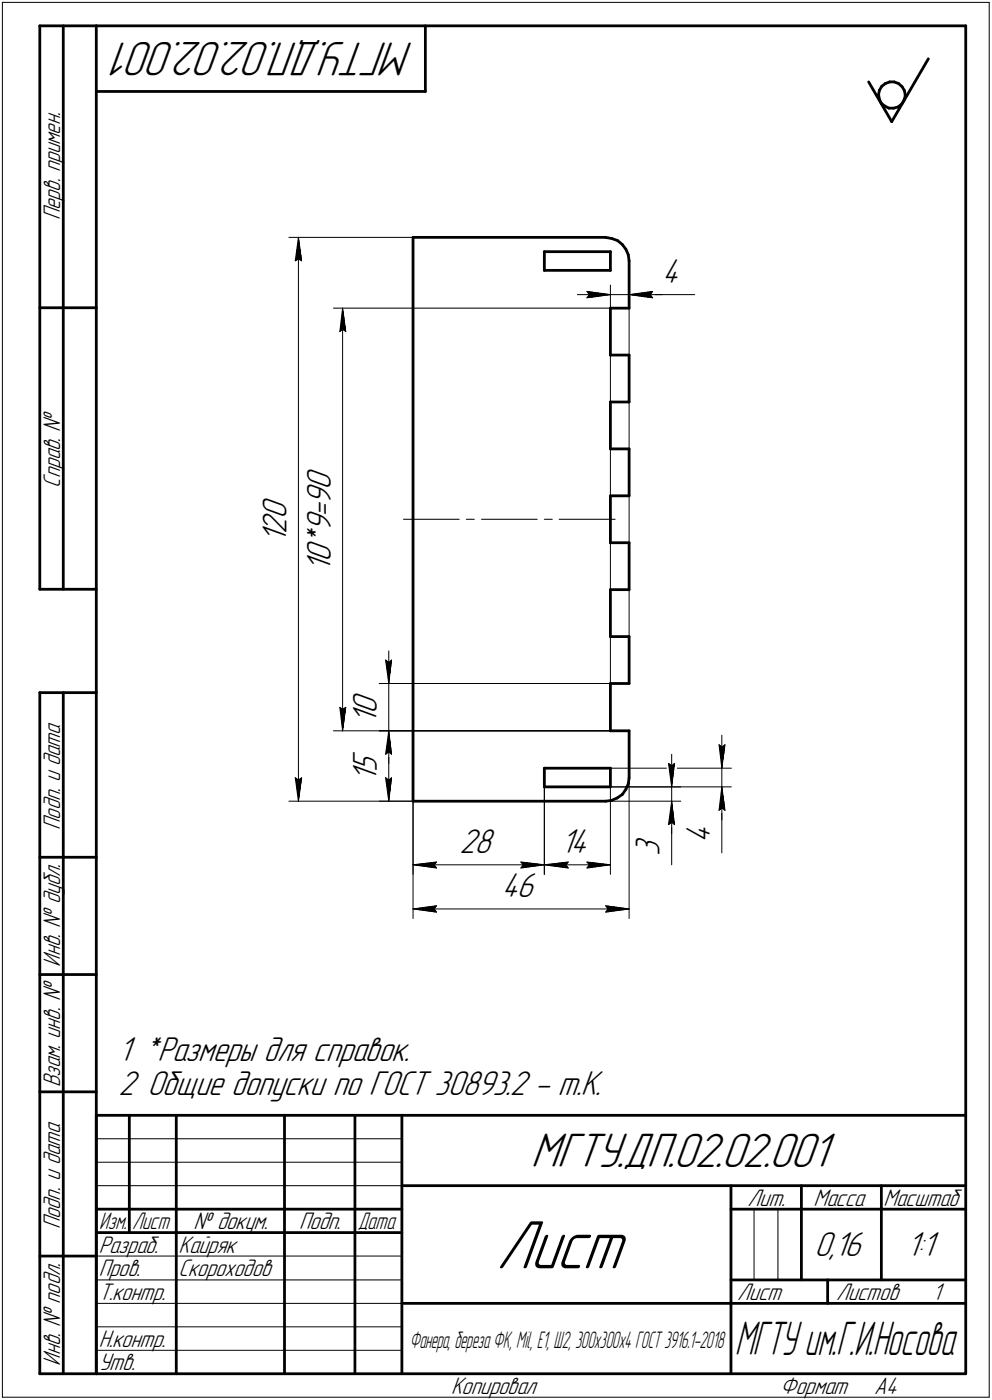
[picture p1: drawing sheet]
<svg xmlns="http://www.w3.org/2000/svg" width="211mm" height="298mm" viewBox="0 0 211 298" stroke-linecap="round" stroke-linejoin="round" font-family="sans-serif">
<defs><g id="words">
<text font-size="15.6" x="105.6" y="270.1">Лист</text>
<g font-size="10.9">
<text x="88.1" y="9" transform="rotate(-180 88.1 9)">МГТУ.ДП.02.02.001</text>
<text x="112.9" y="248.5">МГТУ.ДП.02.02.001</text>
</g>
<text font-size="10.6" x="156.4" y="288.5">МГТУ им.Г.И.Носова</text>
<g font-size="7.8">
<text x="140.9" y="60.2">4</text>
<text x="70.4" y="107.6" transform="rotate(-90 70.4 107.6)">9</text>
<text x="70.4" y="104.4" transform="rotate(-90 70.4 104.4)">0</text>
<text x="60.9" y="113.6" transform="rotate(-90 60.9 113.6)">2</text>
<text x="60.9" y="110.4" transform="rotate(-90 60.9 110.4)">0</text>
<text x="70.4" y="113.3" transform="rotate(-90 70.4 113.3)">9</text>
<text x="70.4" y="110.1" transform="rotate(-90 70.4 110.1)">=</text>
<text x="60.9" y="115.7" transform="rotate(-90 60.9 115.7)">1</text>
<text x="70.4" y="119.6" transform="rotate(-90 70.4 119.6)">0</text>
<text x="70.4" y="116.5" transform="rotate(-90 70.4 116.5)">*</text>
<text x="70.4" y="121.7" transform="rotate(-90 70.4 121.7)">1</text>
<text x="80.1" y="154.1" transform="rotate(-90 80.1 154.1)">1</text>
<text x="80.1" y="152" transform="rotate(-90 80.1 152)">0</text>
<text x="80.1" y="166.4" transform="rotate(-90 80.1 166.4)">1</text>
<text x="80.1" y="164.3" transform="rotate(-90 80.1 164.3)">5</text>
<text x="151.1" y="179.6" transform="rotate(-90 151.1 179.6)">4</text>
<text x="97.8" y="181.7">28</text>
<text x="119.3" y="181.7">14</text>
<text x="140.4" y="182.2" transform="rotate(-90 140.4 182.2)">3</text>
<text x="106.8" y="191">46</text>
<text x="25.2" y="225.9">1 *Размеры для справок.</text>
<text x="25.2" y="233.1">2 Общие допуски по ГОСТ 30893.2 - m.K.</text>
<text x="173.3" y="267.5">0,16</text>
<text x="192.9" y="267.5">1:1</text>
</g>
<g font-size="5.4">
<text x="12.8" y="46.9" transform="rotate(-90 12.8 46.9)">Перв. примен.</text>
<text x="12.8" y="103.8" transform="rotate(-90 12.8 103.8)">Справ. №</text>
<text x="12.8" y="176.7" transform="rotate(-90 12.8 176.7)">Подп. и дата</text>
<text x="12.8" y="205.8" transform="rotate(-90 12.8 205.8)">Инв. № дубл.</text>
<text x="12.8" y="231.6" transform="rotate(-90 12.8 231.6)">Взам. инв. №</text>
<text x="159.1" y="256.8">Лит.</text>
<text x="173.1" y="256.8">Масса</text>
<text x="188" y="256.8">Масштаб</text>
<text x="12.8" y="261.7" transform="rotate(-90 12.8 261.7)">Подп. и дата</text>
<text x="41.2" y="261.8">№ докум.</text>
<text x="63.6" y="261.8">Подп.</text>
<text x="21" y="266.8">Разраб.</text>
<text x="38" y="266.8">Кайряк</text>
<text x="21" y="271.8">Пров.</text>
<text x="38" y="271.8">Скороходов</text>
<text x="21" y="276.8">Т.контр.</text>
<text x="156.9" y="276.8">Лист</text>
<text x="177.9" y="276.8">Листов</text>
<text x="198.4" y="276.8">1</text>
<text x="21" y="286.8">Н.контр.</text>
<text x="12.8" y="290.8" transform="rotate(-90 12.8 290.8)">Инв. № подл.</text>
<text x="21" y="291.8">Утв.</text>
<text x="96" y="296.8">Копировал</text>
<text x="166" y="296.8">Формат</text>
<text x="186" y="296.8">A4</text>
</g>
<g font-size="5.3">
<text x="21.1" y="261.8">Изм.</text>
<text x="28.1" y="261.8">Лист</text>
<text x="76.1" y="261.8">Дата</text>
</g>
<text font-size="5.2" x="87.2" y="287.1">Фанера, береза ФК, Mil, Е1, Ш2, 300х300x4 ГОСТ 3916.1-2018</text>
</g></defs>
<g fill="none" stroke="#000" stroke-width=".59">
<path d="M8.5 5.5v120zM8.5 5.5h12zM13.5 5.5v120zM20.5 5.5v287zM20.5 5.5h185zM20.5 19.5h70zM90.5 5.5v14zM184.8 17.4l4.9 8.5zM187.1 19.2l-.2 1zM187.6 18.4l.8-.6zM187.6 18.4l-.5 .8zM188.4 17.8l.9-.4z"/>
<path d="M189.3 17.4h.9zM190.2 17.4l1 .4zM191.2 17.8l.7 .7zM191.9 18.5l.5 .8zM192.4 19.3l.2 .9zM197.5 12.5l-7.8 13.4zM205.5 5.5v287zM186.9 20.2l.2 1zM187.1 21.2l.4 .8zM187.5 22l.8 .6zM188.3 22.6l.8 .4zM189.1 23h1.1z"/>
<path d="M190.2 23l.9-.2zM191.1 22.8l.8-.6zM192.4 21.3l-.5 .9zM192.6 20.4l-.2 .9zM192.6 20.2v.2zM87.9 50.5v120.1zM87.9 50.5h41zM115.8 53.6h14.1zM115.8 57.6h14.1zM115.8 53.6v4zM128.9 50.5l1.3 .3zM129.9 53.6v4z"/>
<path d="M130.2 50.8l1.2 .4zM131.4 51.2l1 .9zM132.4 52.1l.8 1zM133.2 53.1l.5 1.2zM133.7 54.3l.2 1.2zM133.9 55.5v10.1zM8.5 65.5h12zM129.9 75.6h4zM129.9 65.6h4zM129.9 65.6v10zM133.9 75.6v10zM129.9 95.6h4z"/>
<path d="M129.9 85.6v10zM129.9 85.6h4zM133.9 95.6v10zM129.9 105.6v10zM129.9 105.6h4zM129.9 115.6h4zM133.9 115.6v10zM8.5 125.5h12zM129.9 135.6h4zM129.9 125.6v10zM129.9 125.6h4zM133.9 135.6v9.9z"/>
<path d="M8.5 147.5v145zM8.5 147.5h12zM13.5 147.5v145zM129.9 155.6h4zM129.9 145.5v10.1zM129.9 145.5h4zM133.9 155.6v10zM87.9 170.6h41zM115.8 163.6v4zM115.8 167.6h14.1zM115.8 163.6h14.1zM128.9 170.6l1.2-.2z"/>
<path d="M129.9 163.6v4zM130.1 170.4l1.2-.5zM131.3 169.9l1.1-.7zM133.2 168.1l-.8 1.1zM133.7 166.9l-.5 1.2zM133.9 165.6l-.2 1.3zM8.5 182.5h12zM8.5 207.5h12zM8.5 232.5h12zM20.5 237.5h185zM20.5 237.5v55zM27.5 237.5v25z"/>
<path d="M37.5 237.5v55zM60.5 237.5v55zM75.5 237.5v55zM85.5 237.5v55zM20.5 257.5h65zM85.5 252.5h120zM155.5 252.5v40zM155.5 257.5h15zM170.5 252.5v20zM170.5 257.5h35zM187.5 252.5v20zM8.5 267.5h12z"/>
<path d="M20.5 262.5h65zM85.5 277.5h70zM155.5 277.5h50zM155.5 272.5h50zM176.1 272.5v5zM8.5 292.5h12zM20.5 292.5h185z"/>
</g>
<g fill="none" stroke="#000" stroke-width=".21">
<path d="M.5 .5v297zM.5 .5h210zM210.5 .5v297zM61.5 50.5h26.4zM62.8 55.5l.7-.4zM63.5 50.5l.7 5zM63.5 55.1l.7 .4zM63.5 50.5l-.7 5zM63.5 50.5v120.1zM71 65.6h58.9zM72.3 70.6l.6-.5zM72.9 65.6l.7 5z"/>
<path d="M72.9 70.1l.7 .5zM72.9 65.6l-.6 5zM72.9 65.6v90zM122.9 62.7h7zM124.9 62.1l5 .6zM124.9 62.1l.5 .6zM124.9 63.4l5-.7zM125.4 62.7l-.5 .7zM129.9 60.7v84.8zM129.9 62.7h4zM133.9 62.7h5zM133.9 60.7v84.8z"/>
<path d="M133.9 62.7l5 .7zM133.9 62.7l5-.6zM133.9 62.7h7zM138.3 62.7l.6 .7zM138.9 62.7h8.9zM138.9 62.1l-.6 .6zM85.9 110.6h11.8zM99.2 110.6h1.7zM102.4 110.6h11.9zM115.8 110.6h1.7zM119 110.6h11.9zM82.7 138.6v6.9z"/>
<path d="M71 155.6h58.9zM72.3 150.6l.6 5zM72.3 150.6l.6 .4zM72.9 151l.7-.4zM73.6 150.6l-.7 5zM80.7 155.6h49.2zM80.7 145.5h49.2zM82 140.5l.7 .6zM82 140.5l.7 5zM82.7 155.6l.6 5zM82.7 155.6l-.7 5zM82.7 155.6v15z"/>
<path d="M82.7 141.1l.6-.6zM82.7 155.6v7zM82.7 145.5v10.1zM83.3 140.5l-.6 5zM133.9 155.6v40zM153 158.6l.6 .5zM153 158.6l.6 5zM153.6 159.1l.7-.5zM153.6 156.5v7.1zM154.3 158.6l-.7 5zM61.5 170.6h26.4zM62.8 165.6l.7 5z"/>
<path d="M62.8 165.6l.7 .5zM63.5 166.1l.7-.5zM64.2 165.6l-.7 5zM80.7 170.6h7.2zM82 165.6l.7 5zM82 165.6l.7 .5zM82 160.6l.7-.5zM82.7 166.1l.6-.5zM82.7 160.1l.6 .5zM83.3 165.6l-.6 5zM87.9 170.6v25zM87.9 170.6v15.6z"/>
<path d="M115.8 167.6v18.6zM128.9 170.6h16zM129.9 167.6v18.6zM129.9 167.6h15zM129.9 163.6h25.7zM129.9 167.6h25.7zM142.2 175.6l.7-.5zM142.2 162.6l.7 .5zM142.2 162.6l.7 5zM142.9 170.6v5zM142.9 175.6v8.5zM142.9 170.6l-.7 5z"/>
<path d="M142.9 175.1l.6 .5zM142.9 170.6l.6 5zM142.9 170.6v6.9zM142.9 163.1l.6-.5zM142.9 160.6v7zM142.9 167.6v3zM143.5 162.6l-.6 5zM153 172.6l.6-.6zM153.6 167.6v5zM153.6 172.6v9zM153.6 167.6l-.6 5zM153.6 172l.7 .6z"/>
<path d="M153.6 167.6l.7 5zM153.6 167.6v7zM153.6 163.6v4zM87.9 193.5l5-.6zM87.9 193.5l5 .7zM87.9 193.5h46zM87.9 184.1l5-.5zM87.9 184.1l5 .7zM87.9 184.1h27.9zM92.4 193.5l.5 .7zM92.4 184.1l.5 .7zM92.9 192.9l-.5 .6z"/>
<path d="M92.9 183.6l-.5 .5zM110.8 184.8l5-.7zM110.8 183.6l.5 .5zM110.8 183.6l5 .5zM111.3 184.1l-.5 .7zM115.8 184.1l5.1-.5zM115.8 184.1l5.1 .7zM115.8 184.1h14.1zM120.4 184.1l.5 .7zM120.9 183.6l-.5 .5zM124.9 184.8l5-.7zM124.9 183.6l.5 .5z"/>
<path d="M124.9 183.6l5 .5zM125.4 184.1l-.5 .7zM128.9 194.2l5-.7zM128.9 192.9l.5 .6zM128.9 192.9l5 .6zM129.4 193.5l-.5 .7zM20.5 247.5h65zM20.5 252.5h65zM20.5 242.5h65zM160.4 257.5v15zM165.5 257.5v15zM20.5 267.5h65z"/>
<path d="M20.5 272.5h65zM20.5 277.5h65zM.5 297.5h210zM20.5 282.5h65zM20.5 287.5h65z"/>
</g>
<g fill="#fff" stroke="#fff" stroke-width=".21">
<path d="M55.4 105.4h7.1zM55.4 105.5h7.1zM55.4 105.6h7.1zM55.4 105.7h7.1zM55.4 105.7h7.1zM55.4 105.8h7.1zM55.4 105.9h7.1zM55.4 106h7.1zM55.4 106.1h7.1zM55.4 106.2h7.1zM55.4 106.3h7.1zM55.4 106.3h7.1zM55.4 106.4h7.1zM55.4 106.5h7.1zM55.4 106.6h7.1zM55.4 106.7h7.1zM55.4 106.8h7.1zM55.4 106.8h7.1zM55.4 106.9h7.1zM55.4 107h7.1zM55.4 107.1h7.1zM55.4 107.2h7.1zM55.4 107.3h7.1zM55.4 107.4h7.1zM55.4 107.4h7.1zM55.4 107.5h7.1zM55.4 107.6h7.1zM55.4 107.7h7.1zM55.4 107.8h7.1zM55.4 107.9h7.1zM55.4 107.9h7.1zM55.4 108h7.1zM55.4 108.1h7.1zM55.4 108.2h7.1zM55.4 108.3h7.1zM55.4 108.4h7.1zM55.4 108.5h7.1zM55.4 108.5h7.1zM55.4 108.6h7.1zM55.4 108.7h7.1zM55.4 108.8h7.1zM55.4 108.9h7.1zM55.4 109h7.1zM55.4 109.1h7.1zM55.4 109.1h7.1zM55.4 109.2h7.1zM55.4 109.3h7.1zM55.4 109.4h7.1zM55.4 109.5h7.1zM55.4 109.6h7.1zM55.4 109.6h7.1zM55.4 109.7h7.1zM55.4 109.8h7.1zM55.4 109.9h7.1zM55.4 110h7.1zM55.4 110.1h7.1zM55.4 110.2h7.1zM55.4 110.2h7.1zM55.4 110.3h7.1zM55.4 110.4h7.1zM55.4 110.5h7.1zM55.4 110.6h7.1zM55.4 110.7h7.1zM55.4 110.7h7.1zM55.4 110.8h7.1zM55.4 110.9h7.1zM55.4 111h7.1zM55.4 111.1h7.1zM55.4 111.2h7.1zM55.4 111.3h7.1zM55.4 111.3h7.1zM55.4 111.4h7.1zM55.4 111.5h7.1zM55.4 111.6h7.1zM55.4 111.7h7.1zM55.4 111.8h7.1zM55.4 111.8h7.1zM55.4 111.9h7.1zM55.4 112h7.1zM55.4 112.1h7.1zM55.4 112.2h7.1zM55.4 112.3h7.1zM55.4 112.4h7.1zM55.4 112.4h7.1zM55.4 112.5h7.1zM55.4 112.6h7.1zM55.4 112.7h7.1zM55.4 112.8h7.1zM55.4 112.9h7.1zM55.4 112.9h7.1zM55.4 113h7.1zM55.4 113.1h7.1zM55.4 113.2h7.1zM55.4 113.3h7.1zM55.4 113.4h7.1zM55.4 113.5h7.1zM55.4 113.5h7.1zM55.4 113.6h7.1zM55.4 113.7h7.1zM55.4 113.8h7.1zM55.4 113.9h7.1zM55.4 114h7.1zM55.4 114h7.1zM55.4 114.1h7.1zM55.4 114.2h7.1zM55.4 114.3h7.1zM55.4 114.4h7.1zM55.4 114.5h7.1zM55.4 114.6h7.1zM55.4 114.6h7.1zM55.4 114.7h7.1zM55.4 114.8h7.1zM55.4 114.9h7.1zM55.4 115h7.1zM55.4 115.1h7.1zM55.4 115.1h7.1zM55.4 115.2h7.1zM55.4 115.3h7.1zM55.4 115.4h7.1zM55.4 115.5h7.1zM55.4 115.6h7.1zM55.4 115.7h7.1z"/>
<path d="M63.4 50.8h.3zM63.4 50.9h.3zM63.3 51h.5zM63.3 51.1h.5zM63.2 51.1h.6zM63.2 51.2h.6zM63.2 51.3h.6zM63.2 51.4h.7zM63.2 51.5h.7zM63.1 51.6h.9zM63.1 51.6h.9zM63 51.7h1zM63 51.8h1.1zM63 51.9h1.1zM62.9 52h1.3zM62.9 52.1h1.3zM62.8 52.2h1.5zM62.8 52.2h1.5zM62.7 52.3h1.6zM62.7 52.4h1.6zM62.7 52.5h1.6zM62.7 52.6h1.6zM62.7 52.7h1.6zM62.7 52.7h1.6zM62.7 52.8h1.6zM62.7 52.9h1.6zM62.7 53h1.6zM62.7 53.1h1.7zM62.7 53.2h1.7zM62.7 53.3h1.7zM62.7 53.3h1.7zM62.7 53.4h1.7zM62.7 53.5h1.7zM62.6 53.6h1.8zM62.6 53.7h1.8zM62.6 53.8h1.8zM62.6 53.8h1.9zM62.6 53.9h1.9zM62.6 54h1.9zM62.6 54.1h1.9zM62.5 54.2h2zM62.5 54.3h2zM62.5 54.4h2zM62.5 54.4h2zM62.5 54.5h2zM62.5 54.6h2.1zM62.5 54.7h2.1zM62.5 54.8h2.1zM62.4 54.9h2.2zM62.4 54.9h2.2zM62.4 55h2.2zM62.4 55.1h2.2zM62.4 55.2h2.2zM62.4 55.3h2.2zM62.4 55.4h2.3zM62.3 55.5h2.4zM62.3 55.5h2.4zM62.3 55.6h2.4zM62.3 55.7h2.4zM62.3 55.8h2.4zM62.3 55.9h2.4zM62.3 56h2.4z"/>
<path d="M62.2 165.1h2.5zM62.3 165.2h2.4zM62.3 165.3h2.4zM62.3 165.4h2.4zM62.3 165.4h2.4zM62.3 165.5h2.4zM62.3 165.6h2.4zM62.3 165.7h2.4zM62.4 165.8h2.3zM62.4 165.9h2.2zM62.4 165.9h2.2zM62.4 166h2.2zM62.4 166.1h2.2zM62.4 166.2h2.2zM62.4 166.3h2.2zM62.5 166.4h2.1zM62.5 166.5h2.1zM62.5 166.5h2.1zM62.5 166.6h2zM62.5 166.7h2zM62.5 166.8h2zM62.5 166.9h2zM62.5 167h2zM62.6 167h1.9zM62.6 167.1h1.9zM62.6 167.2h1.9zM62.6 167.3h1.9zM62.6 167.4h1.8zM62.6 167.5h1.8zM62.6 167.6h1.8zM62.7 167.6h1.7zM62.7 167.7h1.7zM62.7 167.8h1.7zM62.7 167.9h1.7zM62.7 168h1.7zM62.7 168.1h1.7zM62.7 168.1h1.6zM62.7 168.2h1.6zM62.7 168.3h1.6zM62.7 168.4h1.6zM62.7 168.5h1.6zM62.7 168.6h1.6zM62.7 168.7h1.6zM62.7 168.7h1.6zM62.7 168.8h1.6zM62.8 168.9h1.5zM62.8 169h1.5zM62.9 169.1h1.3zM62.9 169.2h1.3zM63 169.2h1.1zM63 169.3h1.1zM63 169.4h1zM63.1 169.5h.9zM63.1 169.6h.9zM63.2 169.7h.7zM63.2 169.8h.7zM63.2 169.8h.6zM63.2 169.9h.6zM63.2 170h.6zM63.3 170.1h.5zM63.3 170.2h.5zM63.4 170.3h.3zM63.4 170.3h.3z"/>
<path d="M106.8 185.4h8.2zM106.8 185.5h8.2zM106.8 185.6h8.2zM106.8 185.7h8.2zM106.8 185.8h8.2zM106.8 185.8h8.2zM106.8 185.9h8.2zM106.8 186h8.2zM106.8 186.1h8.2zM106.8 186.2h8.2zM106.8 186.3h8.2zM106.8 186.4h8.2zM106.8 186.4h8.2zM106.8 186.5h8.2zM106.8 186.6h8.2zM106.8 186.7h8.2zM106.8 186.8h8.2zM106.8 186.9h8.2zM106.8 186.9h8.2zM106.8 187h8.2zM106.8 187.1h8.2zM106.8 187.2h8.2zM106.8 187.3h8.2zM106.8 187.4h8.2zM106.8 187.5h8.2zM106.8 187.5h8.2zM106.8 187.6h8.2zM106.8 187.7h8.2zM106.8 187.8h8.2zM106.8 187.9h8.2zM106.8 188h8.2zM106.8 188h8.2zM106.8 188.1h8.2zM106.8 188.2h8.2zM106.8 188.3h8.2zM106.8 188.4h8.2zM106.8 188.5h8.2zM106.8 188.6h8.2zM106.8 188.6h8.2zM106.8 188.7h8.2zM106.8 188.8h8.2zM106.8 188.9h8.2zM106.8 189h8.2zM106.8 189.1h8.2zM106.8 189.1h8.2zM106.8 189.2h8.2zM106.8 189.3h8.2zM106.8 189.4h8.2zM106.8 189.5h8.2zM106.8 189.6h8.2zM106.8 189.7h8.2zM106.8 189.7h8.2zM106.8 189.8h8.2zM106.8 189.9h8.2zM106.8 190h8.2zM106.8 190.1h8.2zM106.8 190.2h8.2zM106.8 190.2h8.2zM106.8 190.3h8.2zM106.8 190.4h8.2zM106.8 190.5h8.2zM106.8 190.6h8.2zM106.8 190.7h8.2zM106.8 190.8h8.2zM106.8 190.8h8.2zM106.8 190.9h8.2zM106.8 191h8.2zM106.8 191.1h8.2zM106.8 191.2h8.2zM106.8 191.3h8.2zM106.8 191.3h8.2zM106.8 191.4h8.2zM106.8 191.5h8.2zM106.8 191.6h8.2zM106.8 191.7h8.2zM106.8 191.8h8.2zM106.8 191.9h8.2zM106.8 191.9h8.2zM106.8 192h8.2zM106.8 192.1h8.2zM106.8 192.2h8.2zM106.8 192.3h8.2zM106.8 192.4h8.2zM106.8 192.4h8.2z"/>
<path d="M92.8 192.4h.6zM92.2 192.5h1.2zM91.5 192.6h1.9zM90.9 192.7h2.5zM90.3 192.8h3.1zM89.7 192.9h3.7zM89.5 193h3.9zM89.2 193h4.2zM89.1 193.1h4.3zM88.8 193.2h4.6zM88.6 193.3h4.8zM88.4 193.4h5zM88.1 193.5h5.3zM87.9 193.5h5.5zM88.1 193.6h5.3zM88.3 193.7h5.1zM88.5 193.8h4.9zM88.7 193.9h4.7zM88.9 194h4.5zM89.1 194.1h4.3zM89.3 194.1h4.1zM89.5 194.2h3.9zM89.7 194.3h3.7zM90.3 194.4h3.1zM90.9 194.5h2.5zM91.5 194.6h1.9zM92.2 194.6h1.2zM92.8 194.7h.6z"/>
<path d="M128.4 192.4h.6zM128.4 192.5h1.2zM128.4 192.6h1.8zM128.4 192.7h2.5zM128.4 192.8h3.1zM128.4 192.9h3.7zM128.4 193h3.9zM128.4 193h4.2zM128.4 193.1h4.4zM128.4 193.2h4.6zM128.4 193.3h4.9zM128.4 193.4h5zM128.4 193.5h5.3zM128.4 193.5h5.5zM128.4 193.6h5.3zM128.4 193.7h5.1zM128.4 193.8h4.9zM128.4 193.9h4.7zM128.4 194h4.5zM128.4 194.1h4.3zM128.4 194.1h4.1zM128.4 194.2h3.9zM128.4 194.3h3.7zM128.4 194.4h3.1zM128.4 194.5h2.5zM128.4 194.6h1.8zM128.4 194.6h1.2zM128.4 194.7h.6z"/>
<path d="M97.8 176h8.1zM97.8 176.1h8.1zM97.8 176.2h8.1zM97.8 176.3h8.1zM97.8 176.4h8.1zM97.8 176.4h8.1zM97.8 176.5h8.1zM97.8 176.6h8.1zM97.8 176.7h8.1zM97.8 176.8h8.1zM97.8 176.9h8.1zM97.8 177h8.1zM97.8 177h8.1zM97.8 177.1h8.1zM97.8 177.2h8.1zM97.8 177.3h8.1zM97.8 177.4h8.1zM97.8 177.5h8.1zM97.8 177.5h8.1zM97.8 177.6h8.1zM97.8 177.7h8.1zM97.8 177.8h8.1zM97.8 177.9h8.1zM97.8 178h8.1zM97.8 178.1h8.1zM97.8 178.1h8.1zM97.8 178.2h8.1zM97.8 178.3h8.1zM97.8 178.4h8.1zM97.8 178.5h8.1zM97.8 178.6h8.1zM97.8 178.6h8.1zM97.8 178.7h8.1zM97.8 178.8h8.1zM97.8 178.9h8.1zM97.8 179h8.1zM97.8 179.1h8.1zM97.8 179.2h8.1zM97.8 179.2h8.1zM97.8 179.3h8.1zM97.8 179.4h8.1zM97.8 179.5h8.1zM97.8 179.6h8.1zM97.8 179.7h8.1zM97.8 179.7h8.1zM97.8 179.8h8.1zM97.8 179.9h8.1zM97.8 180h8.1zM97.8 180.1h8.1zM97.8 180.2h8.1zM97.8 180.3h8.1zM97.8 180.3h8.1zM97.8 180.4h8.1zM97.8 180.5h8.1zM97.8 180.6h8.1zM97.8 180.7h8.1zM97.8 180.8h8.1zM97.8 180.8h8.1zM97.8 180.9h8.1zM97.8 181h8.1zM97.8 181.1h8.1zM97.8 181.2h8.1zM97.8 181.3h8.1zM97.8 181.4h8.1zM97.8 181.4h8.1zM97.8 181.5h8.1zM97.8 181.6h8.1zM97.8 181.7h8.1zM97.8 181.8h8.1zM97.8 181.9h8.1zM97.8 181.9h8.1zM97.8 182h8.1zM97.8 182.1h8.1zM97.8 182.2h8.1zM97.8 182.3h8.1zM97.8 182.4h8.1zM97.8 182.5h8.1zM97.8 182.5h8.1zM97.8 182.6h8.1zM97.8 182.7h8.1zM97.8 182.8h8.1zM97.8 182.9h8.1zM97.8 183h8.1zM97.8 183h8.1zM97.8 183.1h8.1z"/>
<path d="M92.8 183h.6zM92.2 183.1h1.2zM91.5 183.2h1.9zM90.9 183.3h2.5zM90.3 183.4h3.1zM89.7 183.5h3.7zM89.5 183.6h3.9zM89.2 183.6h4.2zM89.1 183.7h4.3zM88.8 183.8h4.6zM88.6 183.9h4.8zM88.4 184h5zM88.1 184.1h5.3zM87.9 184.1h5.5zM88.1 184.2h5.3zM88.3 184.3h5.1zM88.5 184.4h4.9zM88.7 184.5h4.7zM88.9 184.6h4.5zM89.1 184.7h4.3zM89.3 184.7h4.1zM89.5 184.8h3.9zM89.7 184.9h3.7zM90.3 185h3.1zM90.9 185.1h2.5zM91.5 185.2h1.9zM92.2 185.3h1.2zM92.8 185.3h.6z"/>
<path d="M110.3 183h.7zM110.3 183.1h1.3zM110.3 183.2h1.9zM110.3 183.3h2.6zM110.3 183.4h3.2zM110.3 183.5h3.7zM110.3 183.6h4zM110.3 183.6h4.3zM110.3 183.7h4.4zM110.3 183.8h4.7zM110.3 183.9h4.9zM110.3 184h5.1zM110.3 184.1h5.4zM110.3 184.1h5.5zM110.3 184.2h5.4zM110.3 184.3h5.2zM110.3 184.4h4.9zM110.3 184.5h4.8zM110.3 184.6h4.6zM110.3 184.7h4.3zM110.3 184.7h4.2zM110.3 184.8h4zM110.3 184.9h3.7zM110.3 185h3.2zM110.3 185.1h2.6zM110.3 185.2h1.9zM110.3 185.3h1.3zM110.3 185.3h.7z"/>
<path d="M119.3 176h7.1zM119.3 176.1h7.1zM119.3 176.2h7.1zM119.3 176.3h7.1zM119.3 176.4h7.1zM119.3 176.4h7.1zM119.3 176.5h7.1zM119.3 176.6h7.1zM119.3 176.7h7.1zM119.3 176.8h7.1zM119.3 176.9h7.1zM119.3 177h7.1zM119.3 177h7.1zM119.3 177.1h7.1zM119.3 177.2h7.1zM119.3 177.3h7.1zM119.3 177.4h7.1zM119.3 177.5h7.1zM119.3 177.5h7.1zM119.3 177.6h7.1zM119.3 177.7h7.1zM119.3 177.8h7.1zM119.3 177.9h7.1zM119.3 178h7.1zM119.3 178.1h7.1zM119.3 178.1h7.1zM119.3 178.2h7.1zM119.3 178.3h7.1zM119.3 178.4h7.1zM119.3 178.5h7.1zM119.3 178.6h7.1zM119.3 178.6h7.1zM119.3 178.7h7.1zM119.3 178.8h7.1zM119.3 178.9h7.1zM119.3 179h7.1zM119.3 179.1h7.1zM119.3 179.2h7.1zM119.3 179.2h7.1zM119.3 179.3h7.1zM119.3 179.4h7.1zM119.3 179.5h7.1zM119.3 179.6h7.1zM119.3 179.7h7.1zM119.3 179.7h7.1zM119.3 179.8h7.1zM119.3 179.9h7.1zM119.3 180h7.1zM119.3 180.1h7.1zM119.3 180.2h7.1zM119.3 180.3h7.1zM119.3 180.3h7.1zM119.3 180.4h7.1zM119.3 180.5h7.1zM119.3 180.6h7.1zM119.3 180.7h7.1zM119.3 180.8h7.1zM119.3 180.8h7.1zM119.3 180.9h7.1zM119.3 181h7.1zM119.3 181.1h7.1zM119.3 181.2h7.1zM119.3 181.3h7.1zM119.3 181.4h7.1zM119.3 181.4h7.1zM119.3 181.5h7.1zM119.3 181.6h7.1zM119.3 181.7h7.1zM119.3 181.8h7.1zM119.3 181.9h7.1zM119.3 181.9h7.1zM119.3 182h7.1zM119.3 182.1h7.1zM119.3 182.2h7.1zM119.3 182.3h7.1zM119.3 182.4h7.1zM119.3 182.5h7.1zM119.3 182.5h7.1zM119.3 182.6h7.1zM119.3 182.7h7.1zM119.3 182.8h7.1zM119.3 182.9h7.1zM119.3 183h7.1zM119.3 183h7.1zM119.3 183.1h7.1z"/>
<path d="M120.7 183h.6zM120.1 183.1h1.2zM119.5 183.2h1.8zM119 183.3h2.3zM118.4 183.4h2.9zM117.7 183.5h3.6zM117.5 183.6h3.8zM117.3 183.6h4zM117 183.7h4.3zM116.8 183.8h4.5zM116.6 183.9h4.7zM116.3 184h5zM116.1 184.1h5.2zM115.8 184.1h5.5zM116.1 184.2h5.2zM116.2 184.3h5.1zM116.5 184.4h4.8zM116.7 184.5h4.6zM116.9 184.6h4.4zM117.1 184.7h4.2zM117.3 184.7h4zM117.5 184.8h3.8zM117.7 184.9h3.6zM118.4 185h2.9zM119 185.1h2.3zM119.5 185.2h1.8zM120.1 185.3h1.2zM120.7 185.3h.6z"/>
<path d="M124.4 183h.7zM124.4 183.1h1.2zM124.4 183.2h1.8zM124.4 183.3h2.5zM124.4 183.4h3.1zM124.4 183.5h3.7zM124.4 183.6h4zM124.4 183.6h4.2zM124.4 183.7h4.4zM124.4 183.8h4.6zM124.4 183.9h4.9zM124.4 184h5.1zM124.4 184.1h5.3zM124.4 184.1h5.5zM124.4 184.2h5.3zM124.4 184.3h5.1zM124.4 184.4h4.9zM124.4 184.5h4.7zM124.4 184.6h4.5zM124.4 184.7h4.3zM124.4 184.7h4.1zM124.4 184.8h4zM124.4 184.9h3.7zM124.4 185h3.1zM124.4 185.1h2.5zM124.4 185.2h1.8zM124.4 185.3h1.2zM124.4 185.3h.7z"/>
<path d="M134.8 177.6h7.1zM134.8 177.7h7.1zM134.8 177.8h7.1zM134.8 177.9h7.1zM134.8 178h7.1zM134.8 178.1h7.1zM134.8 178.1h7.1zM134.8 178.2h7.1zM134.8 178.3h7.1zM134.8 178.4h7.1zM134.8 178.5h7.1zM134.8 178.6h7.1zM134.8 178.6h7.1zM134.8 178.7h7.1zM134.8 178.8h7.1zM134.8 178.9h7.1zM134.8 179h7.1zM134.8 179.1h7.1zM134.8 179.2h7.1zM134.8 179.2h7.1zM134.8 179.3h7.1zM134.8 179.4h7.1zM134.8 179.5h7.1zM134.8 179.6h7.1zM134.8 179.7h7.1zM134.8 179.7h7.1zM134.8 179.8h7.1zM134.8 179.9h7.1zM134.8 180h7.1zM134.8 180.1h7.1zM134.8 180.2h7.1zM134.8 180.3h7.1zM134.8 180.3h7.1zM134.8 180.4h7.1zM134.8 180.5h7.1zM134.8 180.6h7.1zM134.8 180.7h7.1zM134.8 180.8h7.1zM134.8 180.8h7.1zM134.8 180.9h7.1zM134.8 181h7.1zM134.8 181.1h7.1zM134.8 181.2h7.1zM134.8 181.3h7.1zM134.8 181.4h7.1zM134.8 181.4h7.1zM134.8 181.5h7.1zM134.8 181.6h7.1zM134.8 181.7h7.1zM134.8 181.8h7.1zM134.8 181.9h7.1zM134.8 181.9h7.1zM134.8 182h7.1zM134.8 182.1h7.1z"/>
<path d="M142.8 170.9h.3zM142.8 170.9h.3zM142.7 171h.4zM142.7 171.1h.5zM142.7 171.2h.5zM142.7 171.3h.6zM142.7 171.4h.6zM142.6 171.4h.7zM142.6 171.5h.7zM142.5 171.6h.8zM142.5 171.7h.8zM142.4 171.8h1zM142.4 171.9h1zM142.4 172h1.1zM142.3 172h1.2zM142.3 172.1h1.2zM142.2 172.2h1.4zM142.2 172.3h1.4zM142.2 172.4h1.4zM142.2 172.5h1.5zM142.2 172.6h1.5zM142.2 172.6h1.5zM142.2 172.7h1.5zM142.2 172.8h1.5zM142.2 172.9h1.5zM142.2 173h1.5zM142.1 173.1h1.7zM142.1 173.1h1.7zM142.1 173.2h1.7zM142.1 173.3h1.7zM142.1 173.4h1.7zM142.1 173.5h1.7zM142.1 173.6h1.7zM142 173.7h1.8zM142 173.7h1.8zM142 173.8h1.8zM142 173.9h1.8zM142 174h1.8zM142 174.1h1.8zM142 174.2h1.8zM141.9 174.2h1.9zM141.9 174.3h2zM141.9 174.4h2zM141.9 174.5h2zM141.9 174.6h2zM141.9 174.7h2zM141.9 174.8h2zM141.9 174.8h2zM141.8 174.9h2.2zM141.8 175h2.2zM141.8 175.1h2.2zM141.8 175.2h2.2zM141.8 175.3h2.2zM141.8 175.3h2.2zM141.8 175.4h2.2zM141.7 175.5h2.4zM141.7 175.6h2.4zM141.7 175.7h2.4zM141.7 175.8h2.4zM141.7 175.9h2.4zM141.7 175.9h2.4zM141.7 176h2.4z"/>
<path d="M141.6 162.1h2.5zM141.7 162.1h2.4zM141.7 162.2h2.4zM141.7 162.3h2.4zM141.7 162.4h2.4zM141.7 162.5h2.4zM141.7 162.6h2.4zM141.7 162.6h2.4zM141.8 162.7h2.2zM141.8 162.8h2.2zM141.8 162.9h2.2zM141.8 163h2.2zM141.8 163.1h2.2zM141.8 163.2h2.2zM141.8 163.2h2.2zM141.9 163.3h2zM141.9 163.4h2zM141.9 163.5h2zM141.9 163.6h2zM141.9 163.7h2zM141.9 163.7h2zM141.9 163.8h2zM141.9 163.9h1.9zM142 164h1.8zM142 164.1h1.8zM142 164.2h1.8zM142 164.3h1.8zM142 164.3h1.8zM142 164.4h1.8zM142 164.5h1.8zM142.1 164.6h1.7zM142.1 164.7h1.7zM142.1 164.8h1.7zM142.1 164.8h1.7zM142.1 164.9h1.7zM142.1 165h1.7zM142.1 165.1h1.7zM142.2 165.2h1.5zM142.2 165.3h1.5zM142.2 165.4h1.5zM142.2 165.4h1.5zM142.2 165.5h1.5zM142.2 165.6h1.5zM142.2 165.7h1.5zM142.2 165.8h1.4zM142.2 165.9h1.4zM142.2 165.9h1.4zM142.3 166h1.2zM142.3 166.1h1.2zM142.4 166.2h1.1zM142.4 166.3h1zM142.4 166.4h1zM142.5 166.5h.8zM142.5 166.5h.8zM142.6 166.6h.7zM142.6 166.7h.7zM142.7 166.8h.6zM142.7 166.9h.6zM142.7 167h.5zM142.7 167h.5zM142.7 167.1h.4zM142.8 167.2h.3zM142.8 167.3h.3z"/>
<path d="M145.5 174.6h7.2zM145.5 174.7h7.2zM145.5 174.8h7.2zM145.5 174.8h7.2zM145.5 174.9h7.2zM145.5 175h7.2zM145.5 175.1h7.2zM145.5 175.2h7.2zM145.5 175.3h7.2zM145.5 175.3h7.2zM145.5 175.4h7.2zM145.5 175.5h7.2zM145.5 175.6h7.2zM145.5 175.7h7.2zM145.5 175.8h7.2zM145.5 175.9h7.2zM145.5 175.9h7.2zM145.5 176h7.2zM145.5 176.1h7.2zM145.5 176.2h7.2zM145.5 176.3h7.2zM145.5 176.4h7.2zM145.5 176.4h7.2zM145.5 176.5h7.2zM145.5 176.6h7.2zM145.5 176.7h7.2zM145.5 176.8h7.2zM145.5 176.9h7.2zM145.5 177h7.2zM145.5 177h7.2zM145.5 177.1h7.2zM145.5 177.2h7.2zM145.5 177.3h7.2zM145.5 177.4h7.2zM145.5 177.5h7.2zM145.5 177.5h7.2zM145.5 177.6h7.2zM145.5 177.7h7.2zM145.5 177.8h7.2zM145.5 177.9h7.2zM145.5 178h7.2zM145.5 178.1h7.2zM145.5 178.1h7.2zM145.5 178.2h7.2zM145.5 178.3h7.2zM145.5 178.4h7.2zM145.5 178.5h7.2zM145.5 178.6h7.2zM145.5 178.6h7.2zM145.5 178.7h7.2zM145.5 178.8h7.2zM145.5 178.9h7.2zM145.5 179h7.2zM145.5 179.1h7.2zM145.5 179.2h7.2zM145.5 179.2h7.2zM145.5 179.3h7.2zM145.5 179.4h7.2zM145.5 179.5h7.2z"/>
<path d="M152.4 158.1h2.5zM152.5 158.2h2.4zM152.5 158.2h2.4zM152.5 158.3h2.4zM152.5 158.4h2.4zM152.5 158.5h2.4zM152.5 158.6h2.4zM152.5 158.7h2.4zM152.6 158.7h2.2zM152.6 158.8h2.2zM152.6 158.9h2.2zM152.6 159h2.2zM152.6 159.1h2.2zM152.6 159.2h2.2zM152.6 159.3h2.2zM152.7 159.3h2zM152.7 159.4h2zM152.7 159.5h2zM152.7 159.6h2zM152.7 159.7h2zM152.7 159.8h2zM152.7 159.9h2zM152.7 159.9h1.9zM152.7 160h1.9zM152.7 160.1h1.9zM152.7 160.2h1.9zM152.7 160.3h1.9zM152.7 160.4h1.9zM152.7 160.4h1.9zM152.7 160.5h1.9zM152.8 160.6h1.7zM152.8 160.7h1.7zM152.8 160.8h1.7zM152.8 160.9h1.7zM152.8 161h1.7zM152.8 161h1.7zM152.8 161.1h1.7zM152.9 161.2h1.5zM152.9 161.3h1.5zM152.9 161.4h1.5zM152.9 161.5h1.5zM152.9 161.5h1.5zM152.9 161.6h1.5zM152.9 161.7h1.5zM152.9 161.8h1.4zM153 161.9h1.3zM153 162h1.3zM153.1 162.1h1.2zM153.1 162.1h1.2zM153.1 162.2h1.1zM153.2 162.3h1zM153.2 162.4h.9zM153.2 162.5h.9zM153.2 162.6h.9zM153.2 162.6h.8zM153.3 162.7h.7zM153.3 162.8h.6zM153.3 162.9h.6zM153.4 163h.4zM153.4 163.1h.4zM153.5 163.2h.3zM153.5 163.2h.3zM153.5 163.3h.3z"/>
<path d="M153.5 167.8h.3zM153.5 167.9h.3zM153.5 168h.3zM153.4 168.1h.4zM153.4 168.1h.4zM153.3 168.2h.6zM153.3 168.3h.6zM153.3 168.4h.7zM153.2 168.5h.8zM153.2 168.6h.9zM153.2 168.7h.9zM153.2 168.7h.9zM153.2 168.8h1zM153.1 168.9h1.1zM153.1 169h1.2zM153.1 169.1h1.2zM153 169.2h1.3zM153 169.2h1.3zM152.9 169.3h1.4zM152.9 169.4h1.5zM152.9 169.5h1.5zM152.9 169.6h1.5zM152.9 169.7h1.5zM152.9 169.8h1.5zM152.9 169.8h1.5zM152.9 169.9h1.5zM152.8 170h1.7zM152.8 170.1h1.7zM152.8 170.2h1.7zM152.8 170.3h1.7zM152.8 170.3h1.7zM152.8 170.4h1.7zM152.8 170.5h1.7zM152.7 170.6h1.9zM152.7 170.7h1.9zM152.7 170.8h1.9zM152.7 170.9h1.9zM152.7 170.9h1.9zM152.7 171h1.9zM152.7 171.1h1.9zM152.7 171.2h1.9zM152.7 171.3h2zM152.7 171.4h2zM152.7 171.4h2zM152.7 171.5h2zM152.7 171.6h2zM152.7 171.7h2zM152.7 171.8h2zM152.6 171.9h2.2zM152.6 172h2.2zM152.6 172h2.2zM152.6 172.1h2.2zM152.6 172.2h2.2zM152.6 172.3h2.2zM152.6 172.4h2.2zM152.5 172.5h2.4zM152.5 172.6h2.4zM152.5 172.6h2.4zM152.5 172.7h2.4zM152.5 172.8h2.4zM152.5 172.9h2.4zM152.5 173h2.4z"/>
<path d="M74.5 159.8h7.2zM74.5 159.9h7.2zM74.5 159.9h7.2zM74.5 160h7.2zM74.5 160.1h7.2zM74.5 160.2h7.2zM74.5 160.3h7.2zM74.5 160.4h7.2zM74.5 160.4h7.2zM74.5 160.5h7.2zM74.5 160.6h7.2zM74.5 160.7h7.2zM74.5 160.8h7.2zM74.5 160.9h7.2zM74.5 161h7.2zM74.5 161h7.2zM74.5 161.1h7.2zM74.5 161.2h7.2zM74.5 161.3h7.2zM74.5 161.4h7.2zM74.5 161.5h7.2zM74.5 161.5h7.2zM74.5 161.6h7.2zM74.5 161.7h7.2zM74.5 161.8h7.2zM74.5 161.9h7.2zM74.5 162h7.2zM74.5 162.1h7.2zM74.5 162.1h7.2zM74.5 162.2h7.2zM74.5 162.3h7.2zM74.5 162.4h7.2zM74.5 162.5h7.2zM74.5 162.6h7.2zM74.5 162.6h7.2zM74.5 162.7h7.2zM74.5 162.8h7.2zM74.5 162.9h7.2zM74.5 163h7.2zM74.5 163.1h7.2zM74.5 163.2h7.2zM74.5 163.2h7.2zM74.5 163.3h7.2zM74.5 163.4h7.2zM74.5 163.5h7.2zM74.5 163.6h7.2zM74.5 163.7h7.2zM74.5 163.7h7.2zM74.5 163.8h7.2zM74.5 163.9h7.2zM74.5 164h7.2zM74.5 164.1h7.2zM74.5 164.2h7.2zM74.5 164.3h7.2zM74.5 164.3h7.2zM74.5 164.4h7.2zM74.5 164.5h7.2zM74.5 164.6h7.2zM74.5 164.7h7.2zM74.5 164.8h7.2zM74.5 164.8h7.2zM74.5 164.9h7.2zM74.5 165h7.2zM74.5 165.1h7.2zM74.5 165.2h7.2zM74.5 165.3h7.2zM74.5 165.4h7.2zM74.5 165.4h7.2zM74.5 165.5h7.2zM74.5 165.6h7.2zM74.5 165.7h7.2zM74.5 165.8h7.2zM74.5 165.9h7.2zM74.5 165.9h7.2zM74.5 166h7.2zM74.5 166.1h7.2zM74.5 166.2h7.2zM74.5 166.3h7.2zM74.5 166.4h7.2z"/>
<path d="M81.4 165.1h2.5zM81.5 165.2h2.4zM81.5 165.3h2.4zM81.5 165.4h2.4zM81.5 165.4h2.4zM81.5 165.5h2.4zM81.5 165.6h2.4zM81.5 165.7h2.4zM81.6 165.8h2.2zM81.6 165.9h2.2zM81.6 165.9h2.2zM81.6 166h2.2zM81.6 166.1h2.2zM81.6 166.2h2.2zM81.6 166.3h2.2zM81.7 166.4h2zM81.7 166.5h2zM81.7 166.5h2zM81.7 166.6h2zM81.7 166.7h2zM81.7 166.8h2zM81.7 166.9h2zM81.7 167h2zM81.8 167h1.9zM81.8 167.1h1.9zM81.8 167.2h1.9zM81.8 167.3h1.9zM81.8 167.4h1.9zM81.8 167.5h1.9zM81.8 167.6h1.9zM81.9 167.6h1.7zM81.9 167.7h1.7zM81.9 167.8h1.7zM81.9 167.9h1.7zM81.9 168h1.7zM81.9 168.1h1.7zM81.9 168.1h1.7zM82 168.2h1.5zM82 168.3h1.5zM82 168.4h1.5zM82 168.5h1.5zM82 168.6h1.5zM82 168.7h1.5zM82 168.7h1.5zM82 168.8h1.4zM82 168.9h1.4zM82 169h1.4zM82.1 169.1h1.2zM82.1 169.2h1.2zM82.2 169.2h1.1zM82.2 169.3h1zM82.2 169.4h1zM82.3 169.5h.8zM82.3 169.6h.8zM82.4 169.7h.7zM82.4 169.8h.7zM82.5 169.8h.6zM82.5 169.9h.6zM82.5 170h.5zM82.5 170.1h.5zM82.5 170.2h.4zM82.6 170.3h.3zM82.6 170.3h.3z"/>
<path d="M82.6 155.9h.3zM82.6 156h.3zM82.5 156h.4zM82.5 156.1h.5zM82.5 156.2h.5zM82.5 156.3h.6zM82.5 156.4h.6zM82.4 156.5h.7zM82.4 156.5h.7zM82.3 156.6h.8zM82.3 156.7h.8zM82.2 156.8h1zM82.2 156.9h1zM82.2 157h1.1zM82.1 157.1h1.2zM82.1 157.1h1.2zM82 157.2h1.4zM82 157.3h1.4zM82 157.4h1.4zM82 157.5h1.5zM82 157.6h1.5zM82 157.6h1.5zM82 157.7h1.5zM82 157.8h1.5zM82 157.9h1.5zM82 158h1.5zM81.9 158.1h1.7zM81.9 158.2h1.7zM81.9 158.2h1.7zM81.9 158.3h1.7zM81.9 158.4h1.7zM81.9 158.5h1.7zM81.9 158.6h1.7zM81.8 158.7h1.9zM81.8 158.7h1.9zM81.8 158.8h1.9zM81.8 158.9h1.9zM81.8 159h1.9zM81.8 159.1h1.9zM81.8 159.2h1.9zM81.7 159.3h2zM81.7 159.3h2zM81.7 159.4h2zM81.7 159.5h2zM81.7 159.6h2zM81.7 159.7h2zM81.7 159.8h2zM81.7 159.9h2zM81.6 159.9h2.2zM81.6 160h2.2zM81.6 160.1h2.2zM81.6 160.2h2.2zM81.6 160.3h2.2zM81.6 160.4h2.2zM81.6 160.4h2.2zM81.5 160.5h2.4zM81.5 160.6h2.4zM81.5 160.7h2.4zM81.5 160.8h2.4zM81.5 160.9h2.4zM81.5 161h2.4zM81.5 161h2.4z"/>
<path d="M74.5 147.1h7.2zM74.5 147.2h7.2zM74.5 147.2h7.2zM74.5 147.3h7.2zM74.5 147.4h7.2zM74.5 147.5h7.2zM74.5 147.6h7.2zM74.5 147.7h7.2zM74.5 147.7h7.2zM74.5 147.8h7.2zM74.5 147.9h7.2zM74.5 148h7.2zM74.5 148.1h7.2zM74.5 148.2h7.2zM74.5 148.3h7.2zM74.5 148.3h7.2zM74.5 148.4h7.2zM74.5 148.5h7.2zM74.5 148.6h7.2zM74.5 148.7h7.2zM74.5 148.8h7.2zM74.5 148.8h7.2zM74.5 148.9h7.2zM74.5 149h7.2zM74.5 149.1h7.2zM74.5 149.2h7.2zM74.5 149.3h7.2zM74.5 149.4h7.2zM74.5 149.4h7.2zM74.5 149.5h7.2zM74.5 149.6h7.2zM74.5 149.7h7.2zM74.5 149.8h7.2zM74.5 149.9h7.2zM74.5 149.9h7.2zM74.5 150h7.2zM74.5 150.1h7.2zM74.5 150.2h7.2zM74.5 150.3h7.2zM74.5 150.4h7.2zM74.5 150.5h7.2zM74.5 150.5h7.2zM74.5 150.6h7.2zM74.5 150.7h7.2zM74.5 150.8h7.2zM74.5 150.9h7.2zM74.5 151h7.2zM74.5 151h7.2zM74.5 151.1h7.2zM74.5 151.2h7.2zM74.5 151.3h7.2zM74.5 151.4h7.2zM74.5 151.5h7.2zM74.5 151.6h7.2zM74.5 151.6h7.2zM74.5 151.7h7.2zM74.5 151.8h7.2zM74.5 151.9h7.2zM74.5 152h7.2zM74.5 152.1h7.2zM74.5 152.1h7.2zM74.5 152.2h7.2zM74.5 152.3h7.2zM74.5 152.4h7.2zM74.5 152.5h7.2zM74.5 152.6h7.2zM74.5 152.7h7.2zM74.5 152.7h7.2zM74.5 152.8h7.2zM74.5 152.9h7.2zM74.5 153h7.2zM74.5 153.1h7.2zM74.5 153.2h7.2zM74.5 153.2h7.2zM74.5 153.3h7.2zM74.5 153.4h7.2zM74.5 153.5h7.2zM74.5 153.6h7.2zM74.5 153.7h7.2zM74.5 153.8h7.2zM74.5 153.8h7.2zM74.5 153.9h7.2zM74.5 154h7.2zM74.5 154.1h7.2z"/>
<path d="M81.4 140.1h2.5zM81.5 140.2h2.4zM81.5 140.3h2.4zM81.5 140.4h2.4zM81.5 140.5h2.4zM81.5 140.5h2.4zM81.5 140.6h2.4zM81.5 140.7h2.4zM81.6 140.8h2.2zM81.6 140.9h2.2zM81.6 141h2.2zM81.6 141.1h2.2zM81.6 141.1h2.2zM81.6 141.2h2.2zM81.6 141.3h2.2zM81.7 141.4h2zM81.7 141.5h2zM81.7 141.6h2zM81.7 141.6h2zM81.7 141.7h2zM81.7 141.8h2zM81.7 141.9h2zM81.8 142h1.9zM81.8 142.1h1.9zM81.8 142.2h1.9zM81.8 142.2h1.9zM81.8 142.3h1.9zM81.8 142.4h1.9zM81.8 142.5h1.9zM81.9 142.6h1.7zM81.9 142.7h1.7zM81.9 142.7h1.7zM81.9 142.8h1.7zM81.9 142.9h1.7zM81.9 143h1.7zM81.9 143.1h1.7zM82 143.2h1.5zM82 143.3h1.5zM82 143.3h1.5zM82 143.4h1.5zM82 143.5h1.5zM82 143.6h1.5zM82 143.7h1.5zM82 143.8h1.4zM82 143.8h1.4zM82 143.9h1.4zM82.1 144h1.2zM82.1 144.1h1.2zM82.2 144.2h1.1zM82.2 144.3h1zM82.2 144.4h1zM82.3 144.4h.8zM82.3 144.5h.8zM82.4 144.6h.7zM82.4 144.7h.7zM82.5 144.8h.6zM82.5 144.9h.6zM82.5 144.9h.5zM82.5 145h.5zM82.5 145.1h.4zM82.6 145.2h.3zM82.6 145.3h.3z"/>
<path d="M82.6 155.9h.3zM82.6 156h.3zM82.5 156h.4zM82.5 156.1h.5zM82.5 156.2h.5zM82.5 156.3h.6zM82.5 156.4h.6zM82.4 156.5h.7zM82.4 156.5h.7zM82.3 156.6h.8zM82.3 156.7h.8zM82.2 156.8h1zM82.2 156.9h1zM82.2 157h1.1zM82.1 157.1h1.2zM82.1 157.1h1.2zM82 157.2h1.4zM82 157.3h1.4zM82 157.4h1.4zM82 157.5h1.5zM82 157.6h1.5zM82 157.6h1.5zM82 157.7h1.5zM82 157.8h1.5zM82 157.9h1.5zM82 158h1.5zM81.9 158.1h1.7zM81.9 158.2h1.7zM81.9 158.2h1.7zM81.9 158.3h1.7zM81.9 158.4h1.7zM81.9 158.5h1.7zM81.9 158.6h1.7zM81.8 158.7h1.9zM81.8 158.7h1.9zM81.8 158.8h1.9zM81.8 158.9h1.9zM81.8 159h1.9zM81.8 159.1h1.9zM81.8 159.2h1.9zM81.7 159.3h2zM81.7 159.3h2zM81.7 159.4h2zM81.7 159.5h2zM81.7 159.6h2zM81.7 159.7h2zM81.7 159.8h2zM81.7 159.9h2zM81.6 159.9h2.2zM81.6 160h2.2zM81.6 160.1h2.2zM81.6 160.2h2.2zM81.6 160.3h2.2zM81.6 160.4h2.2zM81.6 160.4h2.2zM81.5 160.5h2.4zM81.5 160.6h2.4zM81.5 160.7h2.4zM81.5 160.8h2.4zM81.5 160.9h2.4zM81.5 161h2.4zM81.5 161h2.4z"/>
<path d="M64.8 99.4h7.2zM64.8 99.5h7.2zM64.8 99.6h7.2zM64.8 99.7h7.2zM64.8 99.7h7.2zM64.8 99.8h7.2zM64.8 99.9h7.2zM64.8 100h7.2zM64.8 100.1h7.2zM64.8 100.2h7.2zM64.8 100.2h7.2zM64.8 100.3h7.2zM64.8 100.4h7.2zM64.8 100.5h7.2zM64.8 100.6h7.2zM64.8 100.7h7.2zM64.8 100.8h7.2zM64.8 100.8h7.2zM64.8 100.9h7.2zM64.8 101h7.2zM64.8 101.1h7.2zM64.8 101.2h7.2zM64.8 101.3h7.2zM64.8 101.3h7.2zM64.8 101.4h7.2zM64.8 101.5h7.2zM64.8 101.6h7.2zM64.8 101.7h7.2zM64.8 101.8h7.2zM64.8 101.9h7.2zM64.8 101.9h7.2zM64.8 102h7.2zM64.8 102.1h7.2zM64.8 102.2h7.2zM64.8 102.3h7.2zM64.8 102.4h7.2zM64.8 102.4h7.2zM64.8 102.5h7.2zM64.8 102.6h7.2zM64.8 102.7h7.2zM64.8 102.8h7.2zM64.8 102.9h7.2zM64.8 103h7.2zM64.8 103h7.2zM64.8 103.1h7.2zM64.8 103.2h7.2zM64.8 103.3h7.2zM64.8 103.4h7.2zM64.8 103.5h7.2zM64.8 103.5h7.2zM64.8 103.6h7.2zM64.8 103.7h7.2zM64.8 103.8h7.2zM64.8 103.9h7.2zM64.8 104h7.2zM64.8 104.1h7.2zM64.8 104.1h7.2zM64.8 104.2h7.2zM64.8 104.3h7.2zM64.8 104.4h7.2zM64.8 104.5h7.2zM64.8 104.6h7.2zM64.8 104.6h7.2zM64.8 104.7h7.2zM64.8 104.8h7.2zM64.8 104.9h7.2zM64.8 105h7.2zM64.8 105.1h7.2zM64.8 105.2h7.2zM64.8 105.2h7.2zM64.8 105.3h7.2zM64.8 105.4h7.2zM64.8 105.5h7.2zM64.8 105.6h7.2zM64.8 105.7h7.2zM64.8 105.7h7.2zM64.8 105.8h7.2zM64.8 105.9h7.2zM64.8 106h7.2zM64.8 106.1h7.2zM64.8 106.2h7.2zM64.8 106.3h7.2zM64.8 106.3h7.2zM64.8 106.4h7.2zM64.8 106.5h7.2zM64.8 106.6h7.2zM64.8 106.7h7.2zM64.8 106.8h7.2zM64.8 106.8h7.2zM64.8 106.9h7.2zM64.8 107h7.2zM64.8 107.1h7.2zM64.8 107.2h7.2zM64.8 107.3h7.2zM64.8 107.4h7.2zM64.8 107.4h7.2zM64.8 107.5h7.2zM64.8 107.6h7.2zM64.8 107.7h7.2zM64.8 107.8h7.2zM64.8 107.9h7.2zM64.8 107.9h7.2zM64.8 108h7.2zM64.8 108.1h7.2zM64.8 108.2h7.2zM64.8 108.3h7.2zM64.8 108.4h7.2zM64.8 108.5h7.2zM64.8 108.5h7.2zM64.8 108.6h7.2zM64.8 108.7h7.2zM64.8 108.8h7.2zM64.8 108.9h7.2zM64.8 109h7.2zM64.8 109.1h7.2zM64.8 109.1h7.2zM64.8 109.2h7.2zM64.8 109.3h7.2zM64.8 109.4h7.2zM64.8 109.5h7.2zM64.8 109.6h7.2zM64.8 109.6h7.2zM64.8 109.7h7.2zM64.8 109.8h7.2zM64.8 109.9h7.2zM64.8 110h7.2zM64.8 110.1h7.2zM64.8 110.2h7.2zM64.8 110.2h7.2zM64.8 110.3h7.2zM64.8 110.4h7.2zM64.8 110.5h7.2zM64.8 110.6h7.2zM64.8 110.7h7.2zM64.8 110.7h7.2zM64.8 110.8h7.2zM64.8 110.9h7.2zM64.8 111h7.2zM64.8 111.1h7.2zM64.8 111.2h7.2zM64.8 111.3h7.2zM64.8 111.3h7.2zM64.8 111.4h7.2zM64.8 111.5h7.2zM64.8 111.6h7.2zM64.8 111.7h7.2zM64.8 111.8h7.2zM64.8 111.8h7.2zM64.8 111.9h7.2zM64.8 112h7.2zM64.8 112.1h7.2zM64.8 112.2h7.2zM64.8 112.3h7.2zM64.8 112.4h7.2zM64.8 112.4h7.2zM64.8 112.5h7.2zM64.8 112.6h7.2zM64.8 112.7h7.2zM64.8 112.8h7.2zM64.8 112.9h7.2zM64.8 112.9h7.2zM64.8 113h7.2zM64.8 113.1h7.2zM64.8 113.2h7.2zM64.8 113.3h7.2zM64.8 113.4h7.2zM64.8 113.5h7.2zM64.8 113.5h7.2zM64.8 113.6h7.2zM64.8 113.7h7.2zM64.8 113.8h7.2zM64.8 113.9h7.2zM64.8 114h7.2zM64.8 114h7.2zM64.8 114.1h7.2zM64.8 114.2h7.2zM64.8 114.3h7.2zM64.8 114.4h7.2zM64.8 114.5h7.2zM64.8 114.6h7.2zM64.8 114.6h7.2zM64.8 114.7h7.2zM64.8 114.8h7.2zM64.8 114.9h7.2zM64.8 115h7.2zM64.8 115.1h7.2zM64.8 115.1h7.2zM64.8 115.2h7.2zM64.8 115.3h7.2zM64.8 115.4h7.2zM64.8 115.5h7.2zM64.8 115.6h7.2zM64.8 115.7h7.2zM64.8 115.7h7.2zM64.8 115.8h7.2zM64.8 115.9h7.2zM64.8 116h7.2zM64.8 116.1h7.2zM64.8 116.2h7.2zM64.8 116.2h7.2zM64.8 116.3h7.2zM64.8 116.4h7.2zM64.8 116.5h7.2zM64.8 116.6h7.2zM64.8 116.7h7.2zM64.8 116.8h7.2zM64.8 116.8h7.2zM64.8 116.9h7.2zM64.8 117h7.2zM64.8 117.1h7.2zM64.8 117.2h7.2zM64.8 117.3h7.2zM64.8 117.3h7.2zM64.8 117.4h7.2zM64.8 117.5h7.2zM64.8 117.6h7.2zM64.8 117.7h7.2zM64.8 117.8h7.2zM64.8 117.9h7.2zM64.8 117.9h7.2zM64.8 118h7.2zM64.8 118.1h7.2zM64.8 118.2h7.2zM64.8 118.3h7.2zM64.8 118.4h7.2zM64.8 118.4h7.2zM64.8 118.5h7.2zM64.8 118.6h7.2zM64.8 118.7h7.2zM64.8 118.8h7.2zM64.8 118.9h7.2zM64.8 119h7.2zM64.8 119h7.2zM64.8 119.1h7.2zM64.8 119.2h7.2zM64.8 119.3h7.2zM64.8 119.4h7.2zM64.8 119.5h7.2zM64.8 119.5h7.2zM64.8 119.6h7.2zM64.8 119.7h7.2zM64.8 119.8h7.2zM64.8 119.9h7.2zM64.8 120h7.2zM64.8 120.1h7.2zM64.8 120.1h7.2zM64.8 120.2h7.2zM64.8 120.3h7.2zM64.8 120.4h7.2zM64.8 120.5h7.2zM64.8 120.6h7.2zM64.8 120.6h7.2zM64.8 120.7h7.2zM64.8 120.8h7.2zM64.8 120.9h7.2zM64.8 121h7.2zM64.8 121.1h7.2zM64.8 121.2h7.2zM64.8 121.2h7.2zM64.8 121.3h7.2zM64.8 121.4h7.2zM64.8 121.5h7.2zM64.8 121.6h7.2zM64.8 121.7h7.2z"/>
<path d="M71.7 150.1h2.5zM71.8 150.2h2.4zM71.8 150.3h2.4zM71.8 150.4h2.4zM71.8 150.5h2.4zM71.8 150.5h2.4zM71.8 150.6h2.4zM71.8 150.7h2.4zM71.9 150.8h2.2zM71.9 150.9h2.2zM71.9 151h2.2zM71.9 151h2.2zM71.9 151.1h2.2zM71.9 151.2h2.2zM71.9 151.3h2.2zM72 151.4h2zM72 151.5h2zM72 151.6h2zM72 151.6h2zM72 151.7h2zM72 151.8h2zM72 151.9h2zM72.1 152h1.8zM72.1 152.1h1.8zM72.1 152.1h1.8zM72.1 152.2h1.8zM72.1 152.3h1.8zM72.1 152.4h1.8zM72.1 152.5h1.8zM72.1 152.6h1.7zM72.1 152.7h1.7zM72.1 152.7h1.7zM72.1 152.8h1.7zM72.1 152.9h1.7zM72.1 153h1.7zM72.1 153.1h1.7zM72.2 153.2h1.5zM72.2 153.2h1.5zM72.2 153.3h1.5zM72.2 153.4h1.5zM72.2 153.5h1.5zM72.2 153.6h1.5zM72.2 153.7h1.5zM72.2 153.8h1.5zM72.3 153.8h1.4zM72.3 153.9h1.4zM72.4 154h1.2zM72.4 154.1h1.2zM72.4 154.2h1.1zM72.5 154.3h1zM72.5 154.3h1zM72.5 154.4h.9zM72.6 154.5h.8zM72.6 154.6h.7zM72.6 154.7h.7zM72.6 154.8h.7zM72.6 154.9h.6zM72.7 154.9h.5zM72.7 155h.5zM72.7 155.1h.5zM72.8 155.2h.4zM72.8 155.3h.3zM72.8 155.4h.3z"/>
<path d="M72.8 65.9h.3zM72.8 66h.3zM72.8 66h.4zM72.7 66.1h.5zM72.7 66.2h.5zM72.6 66.3h.6zM72.6 66.4h.6zM72.6 66.5h.7zM72.6 66.5h.7zM72.6 66.6h.8zM72.6 66.7h.8zM72.5 66.8h.9zM72.5 66.9h1zM72.4 67h1.1zM72.4 67.1h1.2zM72.4 67.1h1.2zM72.3 67.2h1.4zM72.3 67.3h1.4zM72.2 67.4h1.5zM72.2 67.5h1.5zM72.2 67.6h1.5zM72.2 67.6h1.5zM72.2 67.7h1.5zM72.2 67.8h1.5zM72.2 67.9h1.5zM72.2 68h1.5zM72.1 68.1h1.7zM72.1 68.2h1.7zM72.1 68.2h1.7zM72.1 68.3h1.7zM72.1 68.4h1.7zM72.1 68.5h1.7zM72.1 68.6h1.7zM72.1 68.7h1.8zM72.1 68.7h1.8zM72.1 68.8h1.8zM72.1 68.9h1.8zM72.1 69h1.8zM72.1 69.1h1.8zM72.1 69.2h1.8zM72 69.3h1.9zM72 69.3h2zM72 69.4h2zM72 69.5h2zM72 69.6h2zM72 69.7h2zM72 69.8h2zM72 69.8h2zM71.9 69.9h2.2zM71.9 70h2.2zM71.9 70.1h2.2zM71.9 70.2h2.2zM71.9 70.3h2.2zM71.9 70.4h2.2zM71.9 70.4h2.2zM71.8 70.5h2.4zM71.8 70.6h2.4zM71.8 70.7h2.4zM71.8 70.8h2.4zM71.8 70.9h2.4zM71.8 71h2.4zM71.8 71h2.4z"/>
<path d="M140.9 54.6h5zM140.9 54.7h5zM140.9 54.8h5zM140.9 54.9h5zM140.9 54.9h5zM140.9 55h5zM140.9 55.1h5zM140.9 55.2h5zM140.9 55.3h5zM140.9 55.4h5zM140.9 55.5h5zM140.9 55.5h5zM140.9 55.6h5zM140.9 55.7h5zM140.9 55.8h5zM140.9 55.9h5zM140.9 56h5zM140.9 56h5zM140.9 56.1h5zM140.9 56.2h5zM140.9 56.3h5zM140.9 56.4h5zM140.9 56.5h5zM140.9 56.6h5zM140.9 56.6h5zM140.9 56.7h5zM140.9 56.8h5zM140.9 56.9h5zM140.9 57h5zM140.9 57.1h5zM140.9 57.1h5zM140.9 57.2h5zM140.9 57.3h5zM140.9 57.4h5zM140.9 57.5h5zM140.9 57.6h5zM140.9 57.7h5zM140.9 57.7h5zM140.9 57.8h5zM140.9 57.9h5zM140.9 58h5zM140.9 58.1h5zM140.9 58.2h5zM140.9 58.3h5zM140.9 58.3h5zM140.9 58.4h5zM140.9 58.5h5zM140.9 58.6h5zM140.9 58.7h5zM140.9 58.8h5zM140.9 58.8h5zM140.9 58.9h5zM140.9 59h5zM140.9 59.1h5zM140.9 59.2h5zM140.9 59.3h5zM140.9 59.4h5zM140.9 59.4h5zM140.9 59.5h5zM140.9 59.6h5zM140.9 59.7h5zM140.9 59.8h5zM140.9 59.9h5zM140.9 59.9h5zM140.9 60h5zM140.9 60.1h5zM140.9 60.2h5zM140.9 60.3h5zM140.9 60.4h5zM140.9 60.5h5zM140.9 60.5h5zM140.9 60.6h5zM140.9 60.7h5zM140.9 60.8h5zM140.9 60.9h5zM140.9 61h5zM140.9 61h5zM140.9 61.1h5zM140.9 61.2h5zM140.9 61.3h5zM140.9 61.4h5zM140.9 61.5h5zM140.9 61.6h5zM140.9 61.6h5z"/>
<path d="M124.4 61.6h.7zM124.4 61.6h1.2zM124.4 61.7h1.8zM124.4 61.8h2.5zM124.4 61.9h3.1zM124.4 62h3.7zM124.4 62.1h4zM124.4 62.1h4.1zM124.4 62.2h4.3zM124.4 62.3h4.5zM124.4 62.4h4.7zM124.4 62.5h4.9zM124.4 62.6h5.1zM124.4 62.7h5.3zM124.4 62.7h5.5zM124.4 62.8h5.3zM124.4 62.9h5.1zM124.4 63h4.9zM124.4 63.1h4.7zM124.4 63.2h4.5zM124.4 63.2h4.3zM124.4 63.3h4.1zM124.4 63.4h4zM124.4 63.5h3.7zM124.4 63.6h3zM124.4 63.7h2.3zM124.4 63.8h1.5zM124.4 63.8h.7z"/>
<path d="M138.8 61.6h.6zM138.2 61.6h1.2zM137.5 61.7h1.9zM136.9 61.8h2.5zM136.3 61.9h3.1zM135.6 62h3.8zM135.5 62.1h3.9zM135.3 62.1h4.1zM135 62.2h4.4zM134.9 62.3h4.5zM134.7 62.4h4.7zM134.5 62.5h4.9zM134.3 62.6h5.1zM134.1 62.7h5.3zM133.9 62.7h5.5zM134.1 62.8h5.3zM134.3 62.9h5.1zM134.5 63h4.9zM134.7 63.1h4.7zM134.9 63.2h4.5zM135 63.2h4.4zM135.3 63.3h4.1zM135.5 63.4h3.9zM135.6 63.5h3.8zM136.4 63.6h3zM137.2 63.7h2.2zM137.9 63.8h1.5zM138.7 63.8h.7z"/>
</g>
<g fill="#000" stroke="#000" stroke-width=".21">
<path d="M63.3 51.8h.2zM63.3 51.9h.2zM63.3 52h.2zM63.3 52.1h.2zM63.3 52.2h.2zM63.3 52.2h.2zM63.3 52.3h.2zM63.3 52.4h.2zM63.2 52.5h.3zM63.2 52.6h.3zM63.2 52.7h.3zM63.2 52.7h.3zM63.2 52.8h.3zM63.2 52.9h.3zM63.2 53h.3zM63.2 53.1h.3zM63.2 53.2h.3zM63.2 53.3h.3zM63.2 53.3h.3zM63.2 53.4h.3zM63.2 53.5h.3zM63.2 53.6h.3zM63.1 53.7h.4zM63.1 53.8h.4zM63.1 53.8h.4zM63.1 53.9h.4zM63.1 54h.4zM63.1 54.1h.4zM63.1 54.2h.4zM63.1 54.3h.4zM63 54.4h.5zM63 54.4h.5zM63 54.5h.5zM63 54.6h.5zM63 54.7h.5zM63 54.8h.5zM63 54.9h.5zM62.9 54.9h.6zM62.9 55h.6zM62.9 55.1h.6zM62.9 55.2h.5zM62.9 55.3h.3zM62.9 55.4h.3z"/>
<path d="M63.5 51.2h.2zM63.5 51.3h.2zM63.5 51.4h.2zM63.5 51.5h.2zM63.5 51.6h.2zM63.5 51.6h.2zM63.5 51.7h.2zM63.5 51.8h.3zM63.5 51.9h.3zM63.5 52h.3zM63.5 52.1h.3zM63.5 52.2h.3zM63.5 52.2h.3zM63.5 52.3h.3zM63.5 52.4h.3zM63.5 52.5h.3zM63.5 52.6h.3zM63.5 52.7h.3zM63.5 52.7h.3zM63.5 52.8h.3zM63.5 52.9h.3zM63.5 53h.3zM63.5 53.1h.4zM63.5 53.2h.4zM63.5 53.3h.4zM63.5 53.3h.4zM63.5 53.4h.4zM63.5 53.5h.4zM63.5 53.6h.4zM63.5 53.7h.5zM63.5 53.8h.5zM63.5 53.8h.5zM63.5 53.9h.5zM63.5 54h.5zM63.5 54.1h.5zM63.5 54.2h.5zM63.5 54.3h.5zM63.5 54.4h.6zM63.5 54.4h.6zM63.5 54.5h.6zM63.5 54.6h.6zM63.5 54.7h.6zM63.5 54.8h.6zM63.5 54.9h.6zM63.5 54.9h.7zM63.5 55h.7zM63.5 55.1h.7zM63.7 55.2h.5zM63.8 55.3h.4zM63.9 55.4h.3z"/>
<path d="M72.7 67.1h.2zM72.7 67.1h.2zM72.7 67.2h.2zM72.7 67.3h.2zM72.7 67.4h.2zM72.7 67.5h.2zM72.7 67.6h.2zM72.7 67.6h.2zM72.7 67.7h.2zM72.6 67.8h.3zM72.6 67.9h.3zM72.6 68h.3zM72.6 68.1h.3zM72.6 68.2h.3zM72.6 68.2h.3zM72.6 68.3h.3zM72.6 68.4h.3zM72.6 68.5h.3zM72.6 68.6h.3zM72.6 68.7h.3zM72.6 68.7h.3zM72.6 68.8h.3zM72.6 68.9h.3zM72.6 69h.3zM72.6 69.1h.3zM72.6 69.2h.3zM72.5 69.3h.4zM72.5 69.3h.4zM72.5 69.4h.4zM72.5 69.5h.4zM72.5 69.6h.4zM72.5 69.7h.4zM72.5 69.8h.4zM72.5 69.8h.4zM72.4 69.9h.5zM72.4 70h.5zM72.4 70.1h.5zM72.4 70.2h.4zM72.4 70.3h.3zM72.4 70.4h.2zM72.4 70.4h.2z"/>
<path d="M72.9 66.3h.2zM72.9 66.4h.2zM72.9 66.5h.2zM72.9 66.5h.2zM72.9 66.6h.2zM72.9 66.7h.2zM72.9 66.8h.2zM72.9 66.9h.3zM72.9 67h.3zM72.9 67.1h.3zM72.9 67.1h.3zM72.9 67.2h.3zM72.9 67.3h.3zM72.9 67.4h.3zM72.9 67.5h.3zM72.9 67.6h.3zM72.9 67.6h.3zM72.9 67.7h.3zM72.9 67.8h.3zM72.9 67.9h.3zM72.9 68h.3zM72.9 68.1h.3zM72.9 68.2h.4zM72.9 68.2h.4zM72.9 68.3h.4zM72.9 68.4h.4zM72.9 68.5h.4zM72.9 68.6h.4zM72.9 68.7h.4zM72.9 68.7h.5zM72.9 68.8h.5zM72.9 68.9h.5zM72.9 69h.5zM72.9 69.1h.5zM72.9 69.2h.5zM72.9 69.3h.5zM72.9 69.3h.5zM72.9 69.4h.6zM72.9 69.5h.6zM72.9 69.6h.6zM72.9 69.7h.6zM72.9 69.8h.6zM72.9 69.8h.6zM72.9 69.9h.6zM72.9 70h.7zM72.9 70.1h.7zM73.1 70.2h.5zM73.2 70.3h.4zM73.2 70.4h.4zM73.4 70.4h.2z"/>
<path d="M125 62.1h.6zM125.1 62.2h1.1zM125.1 62.3h1.7zM125.1 62.4h2.3zM125.2 62.5h2.8zM125.3 62.6h3.4zM125.4 62.7h3.9z"/>
<path d="M125.4 62.7h4.5zM125.4 62.8h3.9zM125.3 62.9h3.4zM125.2 63h2.8zM125.1 63.1h2.3zM125.1 63.2h1.7zM125.1 63.2h1.1zM125 63.3h.6z"/>
<path d="M133.9 62.7h4.4zM134.5 62.8h3.9zM135.1 62.9h3.4zM135.8 63h2.8zM136.4 63.1h2.2zM137 63.2h1.7zM137.7 63.2h1.1zM138.3 63.3h.6z"/>
<path d="M138.3 62.1h.6zM137.7 62.2h1.1zM137 62.3h1.7zM136.4 62.4h2.2zM135.8 62.5h2.8zM135.1 62.6h3.4zM134.5 62.7h3.9z"/>
<path d="M72.4 150.8h.2zM72.4 150.9h.3zM72.4 151h.4zM72.4 151h.5zM72.4 151.1h.5zM72.4 151.2h.5zM72.4 151.3h.5zM72.5 151.4h.4zM72.5 151.5h.4zM72.5 151.6h.4zM72.5 151.6h.4zM72.5 151.7h.4zM72.5 151.8h.4zM72.5 151.9h.4zM72.5 152h.4zM72.6 152.1h.3zM72.6 152.1h.3zM72.6 152.2h.3zM72.6 152.3h.3zM72.6 152.4h.3zM72.6 152.5h.3zM72.6 152.6h.3zM72.6 152.7h.3zM72.6 152.7h.3zM72.6 152.8h.3zM72.6 152.9h.3zM72.6 153h.3zM72.6 153.1h.3zM72.6 153.2h.3zM72.6 153.2h.3zM72.6 153.3h.3zM72.6 153.4h.3zM72.7 153.5h.2zM72.7 153.6h.2zM72.7 153.7h.2zM72.7 153.8h.2zM72.7 153.8h.2zM72.7 153.9h.2zM72.7 154h.2zM72.7 154.1h.2zM72.7 154.2h.2z"/>
<path d="M73.3 150.8h.3zM73.2 150.9h.4zM73.1 151h.5zM72.9 151h.7zM72.9 151.1h.7zM72.9 151.2h.7zM72.9 151.3h.6zM72.9 151.4h.6zM72.9 151.5h.6zM72.9 151.6h.6zM72.9 151.6h.6zM72.9 151.7h.6zM72.9 151.8h.6zM72.9 151.9h.5zM72.9 152h.5zM72.9 152.1h.5zM72.9 152.1h.5zM72.9 152.2h.5zM72.9 152.3h.5zM72.9 152.4h.5zM72.9 152.5h.5zM72.9 152.6h.4zM72.9 152.7h.4zM72.9 152.7h.4zM72.9 152.8h.4zM72.9 152.9h.4zM72.9 153h.4zM72.9 153.1h.4zM72.9 153.2h.3zM72.9 153.2h.3zM72.9 153.3h.3zM72.9 153.4h.3zM72.9 153.5h.3zM72.9 153.6h.3zM72.9 153.7h.3zM72.9 153.8h.3zM72.9 153.8h.3zM72.9 153.9h.3zM72.9 154h.3zM72.9 154.1h.3zM72.9 154.2h.3zM72.9 154.3h.3zM72.9 154.3h.3zM72.9 154.4h.2zM72.9 154.5h.2zM72.9 154.6h.2zM72.9 154.7h.2zM72.9 154.8h.2zM72.9 154.9h.2zM72.9 154.9h.2z"/>
<path d="M82.1 140.7h.2zM82.1 140.8h.3zM82.1 140.9h.4zM82.1 141h.5zM82.1 141.1h.6zM82.1 141.1h.6zM82.2 141.2h.5zM82.2 141.3h.5zM82.2 141.4h.5zM82.2 141.5h.5zM82.2 141.6h.5zM82.2 141.6h.5zM82.2 141.7h.5zM82.3 141.8h.4zM82.3 141.9h.4zM82.3 142h.4zM82.3 142.1h.4zM82.3 142.2h.4zM82.3 142.2h.4zM82.3 142.3h.4zM82.3 142.4h.4zM82.4 142.5h.3zM82.4 142.6h.3zM82.4 142.7h.3zM82.4 142.7h.3zM82.4 142.8h.3zM82.4 142.9h.3zM82.4 143h.3zM82.5 143.1h.2zM82.5 143.2h.2zM82.5 143.3h.2zM82.5 143.3h.2zM82.5 143.4h.2zM82.5 143.5h.2zM82.5 143.6h.2zM82.5 143.7h.2zM82.5 143.8h.2zM82.5 143.8h.2zM82.5 143.9h.2zM82.5 144h.2zM82.5 144.1h.2zM82.5 144.2h.2zM82.5 144.3h.2z"/>
<path d="M82.5 156.9h.2zM82.5 157h.2zM82.5 157.1h.2zM82.5 157.1h.2zM82.5 157.2h.2zM82.5 157.3h.2zM82.5 157.4h.2zM82.5 157.5h.2zM82.5 157.6h.2zM82.5 157.6h.2zM82.5 157.7h.2zM82.5 157.8h.2zM82.5 157.9h.2zM82.5 158h.2zM82.5 158.1h.2zM82.4 158.2h.3zM82.4 158.2h.3zM82.4 158.3h.3zM82.4 158.4h.3zM82.4 158.5h.3zM82.4 158.6h.3zM82.4 158.7h.3zM82.3 158.7h.4zM82.3 158.8h.4zM82.3 158.9h.4zM82.3 159h.4zM82.3 159.1h.4zM82.3 159.2h.4zM82.3 159.3h.4zM82.3 159.3h.4zM82.2 159.4h.5zM82.2 159.5h.5zM82.2 159.6h.5zM82.2 159.7h.5zM82.2 159.8h.5zM82.2 159.9h.5zM82.2 159.9h.5zM82.1 160h.6zM82.1 160.1h.6zM82.1 160.2h.5zM82.1 160.3h.4zM82.1 160.4h.3zM82.1 160.4h.2z"/>
<path d="M82.5 156.9h.2zM82.5 157h.2zM82.5 157.1h.2zM82.5 157.1h.2zM82.5 157.2h.2zM82.5 157.3h.2zM82.5 157.4h.2zM82.5 157.5h.2zM82.5 157.6h.2zM82.5 157.6h.2zM82.5 157.7h.2zM82.5 157.8h.2zM82.5 157.9h.2zM82.5 158h.2zM82.5 158.1h.2zM82.4 158.2h.3zM82.4 158.2h.3zM82.4 158.3h.3zM82.4 158.4h.3zM82.4 158.5h.3zM82.4 158.6h.3zM82.4 158.7h.3zM82.3 158.7h.4zM82.3 158.8h.4zM82.3 158.9h.4zM82.3 159h.4zM82.3 159.1h.4zM82.3 159.2h.4zM82.3 159.3h.4zM82.3 159.3h.4zM82.2 159.4h.5zM82.2 159.5h.5zM82.2 159.6h.5zM82.2 159.7h.5zM82.2 159.8h.5zM82.2 159.9h.5zM82.2 159.9h.5zM82.1 160h.6zM82.1 160.1h.6zM82.1 160.2h.5zM82.1 160.3h.4zM82.1 160.4h.3zM82.1 160.4h.2z"/>
<path d="M82.7 156.4h.2zM82.7 156.5h.2zM82.7 156.5h.2zM82.7 156.6h.2zM82.7 156.7h.2zM82.7 156.8h.2zM82.7 156.9h.2zM82.7 157h.2zM82.7 157.1h.3zM82.7 157.1h.3zM82.7 157.2h.3zM82.7 157.3h.3zM82.7 157.4h.3zM82.7 157.5h.3zM82.7 157.6h.3zM82.7 157.6h.3zM82.7 157.7h.3zM82.7 157.8h.4zM82.7 157.9h.4zM82.7 158h.4zM82.7 158.1h.4zM82.7 158.2h.4zM82.7 158.2h.4zM82.7 158.3h.4zM82.7 158.4h.4zM82.7 158.5h.4zM82.7 158.6h.4zM82.7 158.7h.4zM82.7 158.7h.4zM82.7 158.8h.4zM82.7 158.9h.4zM82.7 159h.4zM82.7 159.1h.4zM82.7 159.2h.4zM82.7 159.3h.5zM82.7 159.3h.5zM82.7 159.4h.5zM82.7 159.5h.5zM82.7 159.6h.5zM82.7 159.7h.5zM82.7 159.8h.5zM82.7 159.9h.5zM82.7 159.9h.6zM82.7 160h.6zM82.7 160.1h.6zM82.9 160.2h.4zM83 160.3h.3zM83.1 160.4h.2zM83.1 160.4h.2z"/>
<path d="M82.7 156.4h.2zM82.7 156.5h.2zM82.7 156.5h.2zM82.7 156.6h.2zM82.7 156.7h.2zM82.7 156.8h.2zM82.7 156.9h.2zM82.7 157h.2zM82.7 157.1h.3zM82.7 157.1h.3zM82.7 157.2h.3zM82.7 157.3h.3zM82.7 157.4h.3zM82.7 157.5h.3zM82.7 157.6h.3zM82.7 157.6h.3zM82.7 157.7h.3zM82.7 157.8h.4zM82.7 157.9h.4zM82.7 158h.4zM82.7 158.1h.4zM82.7 158.2h.4zM82.7 158.2h.4zM82.7 158.3h.4zM82.7 158.4h.4zM82.7 158.5h.4zM82.7 158.6h.4zM82.7 158.7h.4zM82.7 158.7h.4zM82.7 158.8h.4zM82.7 158.9h.4zM82.7 159h.4zM82.7 159.1h.4zM82.7 159.2h.4zM82.7 159.3h.5zM82.7 159.3h.5zM82.7 159.4h.5zM82.7 159.5h.5zM82.7 159.6h.5zM82.7 159.7h.5zM82.7 159.8h.5zM82.7 159.9h.5zM82.7 159.9h.6zM82.7 160h.6zM82.7 160.1h.6zM82.9 160.2h.4zM83 160.3h.3zM83.1 160.4h.2zM83.1 160.4h.2z"/>
<path d="M83.1 140.7h.2zM83.1 140.8h.2zM83 140.9h.3zM82.9 141h.4zM82.7 141.1h.6zM82.7 141.1h.6zM82.7 141.2h.6zM82.7 141.3h.5zM82.7 141.4h.5zM82.7 141.5h.5zM82.7 141.6h.5zM82.7 141.6h.5zM82.7 141.7h.5zM82.7 141.8h.5zM82.7 141.9h.5zM82.7 142h.4zM82.7 142.1h.4zM82.7 142.2h.4zM82.7 142.2h.4zM82.7 142.3h.4zM82.7 142.4h.4zM82.7 142.5h.4zM82.7 142.6h.4zM82.7 142.7h.4zM82.7 142.7h.4zM82.7 142.8h.4zM82.7 142.9h.4zM82.7 143h.4zM82.7 143.1h.4zM82.7 143.2h.4zM82.7 143.3h.4zM82.7 143.3h.4zM82.7 143.4h.3zM82.7 143.5h.3zM82.7 143.6h.3zM82.7 143.7h.3zM82.7 143.8h.3zM82.7 143.8h.3zM82.7 143.9h.3zM82.7 144h.3zM82.7 144.1h.3zM82.7 144.2h.2zM82.7 144.3h.2zM82.7 144.4h.2zM82.7 144.4h.2zM82.7 144.5h.2zM82.7 144.6h.2zM82.7 144.7h.2zM82.7 144.8h.2z"/>
<path d="M153.1 158.7h.1zM153.1 158.8h.2zM153.1 158.9h.3zM153.1 159h.4zM153.1 159.1h.5zM153.1 159.2h.5zM153.1 159.3h.5zM153.2 159.3h.4zM153.2 159.4h.4zM153.2 159.5h.4zM153.2 159.6h.4zM153.2 159.7h.4zM153.2 159.8h.4zM153.2 159.9h.4zM153.2 159.9h.4zM153.2 160h.4zM153.2 160.1h.4zM153.2 160.2h.4zM153.2 160.3h.4zM153.2 160.4h.4zM153.2 160.4h.4zM153.2 160.5h.4zM153.2 160.6h.4zM153.2 160.7h.4zM153.3 160.8h.3zM153.3 160.9h.3zM153.3 161h.3zM153.3 161h.3zM153.3 161.1h.3zM153.3 161.2h.3zM153.3 161.3h.3zM153.3 161.4h.3zM153.4 161.5h.2zM153.4 161.5h.2zM153.4 161.6h.2zM153.4 161.7h.2zM153.4 161.8h.2zM153.4 161.9h.2zM153.4 162h.2zM153.4 162.1h.2zM153.4 162.1h.2z"/>
<path d="M154.1 158.7h.2zM153.9 158.8h.4zM153.8 158.9h.5zM153.8 159h.5zM153.6 159.1h.7zM153.6 159.2h.7zM153.6 159.3h.6zM153.6 159.3h.6zM153.6 159.4h.6zM153.6 159.5h.6zM153.6 159.6h.6zM153.6 159.7h.6zM153.6 159.8h.6zM153.6 159.9h.5zM153.6 159.9h.5zM153.6 160h.5zM153.6 160.1h.5zM153.6 160.2h.5zM153.6 160.3h.5zM153.6 160.4h.5zM153.6 160.4h.5zM153.6 160.5h.4zM153.6 160.6h.4zM153.6 160.7h.4zM153.6 160.8h.4zM153.6 160.9h.4zM153.6 161h.4zM153.6 161h.4zM153.6 161.1h.3zM153.6 161.2h.3zM153.6 161.3h.3zM153.6 161.4h.3zM153.6 161.5h.3zM153.6 161.5h.3zM153.6 161.6h.3zM153.6 161.7h.2zM153.6 161.8h.2zM153.6 161.9h.2zM153.6 162h.2zM153.6 162.1h.2zM153.6 162.1h.2zM153.6 162.2h.2zM153.6 162.3h.2zM153.6 162.4h.2zM153.6 162.5h.2zM153.6 162.6h.2zM153.6 162.6h.2zM153.6 162.7h.2zM153.6 162.8h.2zM153.6 162.9h.2z"/>
<path d="M62.9 165.8h.2zM62.9 165.9h.3zM62.9 165.9h.4zM62.9 166h.5zM62.9 166.1h.6zM62.9 166.2h.6zM63 166.3h.5zM63 166.4h.5zM63 166.5h.5zM63 166.5h.5zM63 166.6h.5zM63 166.7h.5zM63 166.8h.5zM63.1 166.9h.4zM63.1 167h.4zM63.1 167h.4zM63.1 167.1h.4zM63.1 167.2h.4zM63.1 167.3h.4zM63.1 167.4h.4zM63.1 167.5h.4zM63.2 167.6h.3zM63.2 167.6h.3zM63.2 167.7h.3zM63.2 167.8h.3zM63.2 167.9h.3zM63.2 168h.3zM63.2 168.1h.3zM63.2 168.1h.3zM63.2 168.2h.3zM63.2 168.3h.3zM63.2 168.4h.3zM63.2 168.5h.3zM63.2 168.6h.3zM63.2 168.7h.3zM63.3 168.7h.2zM63.3 168.8h.2zM63.3 168.9h.2zM63.3 169h.2zM63.3 169.1h.2zM63.3 169.2h.2zM63.3 169.2h.2zM63.3 169.3h.2z"/>
<path d="M64 165.8h.2zM63.8 165.9h.4zM63.8 165.9h.4zM63.7 166h.5zM63.5 166.1h.7zM63.5 166.2h.7zM63.5 166.3h.6zM63.5 166.4h.6zM63.5 166.5h.6zM63.5 166.5h.6zM63.5 166.6h.6zM63.5 166.7h.6zM63.5 166.8h.6zM63.5 166.9h.5zM63.5 167h.5zM63.5 167h.5zM63.5 167.1h.5zM63.5 167.2h.5zM63.5 167.3h.5zM63.5 167.4h.5zM63.5 167.5h.5zM63.5 167.6h.4zM63.5 167.6h.4zM63.5 167.7h.4zM63.5 167.8h.4zM63.5 167.9h.4zM63.5 168h.4zM63.5 168.1h.4zM63.5 168.1h.3zM63.5 168.2h.3zM63.5 168.3h.3zM63.5 168.4h.3zM63.5 168.5h.3zM63.5 168.6h.3zM63.5 168.7h.3zM63.5 168.7h.3zM63.5 168.8h.3zM63.5 168.9h.3zM63.5 169h.3zM63.5 169.1h.3zM63.5 169.2h.3zM63.5 169.2h.3zM63.5 169.3h.3zM63.5 169.4h.2zM63.5 169.5h.2zM63.5 169.6h.2zM63.5 169.7h.2zM63.5 169.8h.2zM63.5 169.8h.2zM63.5 169.9h.2z"/>
<path d="M82.1 165.8h.2zM82.1 165.9h.3zM82.1 165.9h.4zM82.1 166h.5zM82.1 166.1h.6zM82.1 166.2h.6zM82.2 166.3h.5zM82.2 166.4h.5zM82.2 166.5h.5zM82.2 166.5h.5zM82.2 166.6h.5zM82.2 166.7h.5zM82.2 166.8h.5zM82.3 166.9h.4zM82.3 167h.4zM82.3 167h.4zM82.3 167.1h.4zM82.3 167.2h.4zM82.3 167.3h.4zM82.3 167.4h.4zM82.3 167.5h.4zM82.4 167.6h.3zM82.4 167.6h.3zM82.4 167.7h.3zM82.4 167.8h.3zM82.4 167.9h.3zM82.4 168h.3zM82.4 168.1h.3zM82.5 168.1h.2zM82.5 168.2h.2zM82.5 168.3h.2zM82.5 168.4h.2zM82.5 168.5h.2zM82.5 168.6h.2zM82.5 168.7h.2zM82.5 168.7h.2zM82.5 168.8h.2zM82.5 168.9h.2zM82.5 169h.2zM82.5 169.1h.2zM82.5 169.2h.2zM82.5 169.2h.2zM82.5 169.3h.2z"/>
<path d="M83.1 165.8h.2zM83.1 165.9h.2zM83 165.9h.3zM82.9 166h.4zM82.7 166.1h.6zM82.7 166.2h.6zM82.7 166.3h.6zM82.7 166.4h.5zM82.7 166.5h.5zM82.7 166.5h.5zM82.7 166.6h.5zM82.7 166.7h.5zM82.7 166.8h.5zM82.7 166.9h.5zM82.7 167h.5zM82.7 167h.4zM82.7 167.1h.4zM82.7 167.2h.4zM82.7 167.3h.4zM82.7 167.4h.4zM82.7 167.5h.4zM82.7 167.6h.4zM82.7 167.6h.4zM82.7 167.7h.4zM82.7 167.8h.4zM82.7 167.9h.4zM82.7 168h.4zM82.7 168.1h.4zM82.7 168.1h.4zM82.7 168.2h.4zM82.7 168.3h.4zM82.7 168.4h.4zM82.7 168.5h.3zM82.7 168.6h.3zM82.7 168.7h.3zM82.7 168.7h.3zM82.7 168.8h.3zM82.7 168.9h.3zM82.7 169h.3zM82.7 169.1h.3zM82.7 169.2h.3zM82.7 169.2h.2zM82.7 169.3h.2zM82.7 169.4h.2zM82.7 169.5h.2zM82.7 169.6h.2zM82.7 169.7h.2zM82.7 169.8h.2zM82.7 169.8h.2z"/>
<path d="M142.3 162.7h.2zM142.3 162.8h.3zM142.3 162.9h.4zM142.3 163h.5zM142.3 163.1h.6zM142.3 163.2h.6zM142.4 163.2h.5zM142.4 163.3h.5zM142.4 163.4h.5zM142.4 163.5h.5zM142.4 163.6h.5zM142.4 163.7h.5zM142.4 163.7h.5zM142.5 163.8h.4zM142.5 163.9h.4zM142.5 164h.4zM142.5 164.1h.4zM142.5 164.2h.4zM142.5 164.3h.4zM142.5 164.3h.4zM142.5 164.4h.4zM142.6 164.5h.3zM142.6 164.6h.3zM142.6 164.7h.3zM142.6 164.8h.3zM142.6 164.8h.3zM142.6 164.9h.3zM142.6 165h.3zM142.7 165.1h.2zM142.7 165.2h.2zM142.7 165.3h.2zM142.7 165.4h.2zM142.7 165.4h.2zM142.7 165.5h.2zM142.7 165.6h.2zM142.7 165.7h.2zM142.7 165.8h.2zM142.7 165.9h.2zM142.7 165.9h.2zM142.7 166h.2zM142.7 166.1h.2zM142.7 166.2h.2zM142.7 166.3h.2z"/>
<path d="M142.7 171.9h.2zM142.7 172h.2zM142.7 172h.2zM142.7 172.1h.2zM142.7 172.2h.2zM142.7 172.3h.2zM142.7 172.4h.2zM142.7 172.5h.2zM142.7 172.6h.2zM142.7 172.6h.2zM142.7 172.7h.2zM142.7 172.8h.2zM142.7 172.9h.2zM142.7 173h.2zM142.7 173.1h.2zM142.6 173.1h.3zM142.6 173.2h.3zM142.6 173.3h.3zM142.6 173.4h.3zM142.6 173.5h.3zM142.6 173.6h.3zM142.6 173.7h.3zM142.5 173.7h.4zM142.5 173.8h.4zM142.5 173.9h.4zM142.5 174h.4zM142.5 174.1h.4zM142.5 174.2h.4zM142.5 174.2h.4zM142.5 174.3h.4zM142.4 174.4h.5zM142.4 174.5h.5zM142.4 174.6h.5zM142.4 174.7h.5zM142.4 174.8h.5zM142.4 174.8h.5zM142.4 174.9h.5zM142.3 175h.6zM142.3 175.1h.6zM142.3 175.2h.5zM142.3 175.3h.4zM142.3 175.3h.3zM142.3 175.4h.2z"/>
<path d="M142.9 171.4h.2zM142.9 171.4h.2zM142.9 171.5h.2zM142.9 171.6h.2zM142.9 171.7h.2zM142.9 171.8h.2zM142.9 171.9h.2zM142.9 172h.2zM142.9 172h.3zM142.9 172.1h.3zM142.9 172.2h.3zM142.9 172.3h.3zM142.9 172.4h.3zM142.9 172.5h.3zM142.9 172.6h.3zM142.9 172.6h.3zM142.9 172.7h.3zM142.9 172.8h.4zM142.9 172.9h.4zM142.9 173h.4zM142.9 173.1h.4zM142.9 173.1h.4zM142.9 173.2h.4zM142.9 173.3h.4zM142.9 173.4h.4zM142.9 173.5h.4zM142.9 173.6h.4zM142.9 173.7h.4zM142.9 173.7h.4zM142.9 173.8h.4zM142.9 173.9h.4zM142.9 174h.4zM142.9 174.1h.4zM142.9 174.2h.4zM142.9 174.2h.5zM142.9 174.3h.5zM142.9 174.4h.5zM142.9 174.5h.5zM142.9 174.6h.5zM142.9 174.7h.5zM142.9 174.8h.5zM142.9 174.8h.5zM142.9 174.9h.6zM142.9 175h.6zM142.9 175.1h.6zM143.1 175.2h.4zM143.2 175.3h.3zM143.3 175.3h.2zM143.3 175.4h.2z"/>
<path d="M143.3 162.7h.2zM143.3 162.8h.2zM143.2 162.9h.3zM143.1 163h.4zM142.9 163.1h.6zM142.9 163.2h.6zM142.9 163.2h.6zM142.9 163.3h.5zM142.9 163.4h.5zM142.9 163.5h.5zM142.9 163.6h.5zM142.9 163.7h.5zM142.9 163.7h.5zM142.9 163.8h.5zM142.9 163.9h.5zM142.9 164h.4zM142.9 164.1h.4zM142.9 164.2h.4zM142.9 164.3h.4zM142.9 164.3h.4zM142.9 164.4h.4zM142.9 164.5h.4zM142.9 164.6h.4zM142.9 164.7h.4zM142.9 164.8h.4zM142.9 164.8h.4zM142.9 164.9h.4zM142.9 165h.4zM142.9 165.1h.4zM142.9 165.2h.4zM142.9 165.3h.4zM142.9 165.4h.4zM142.9 165.4h.3zM142.9 165.5h.3zM142.9 165.6h.3zM142.9 165.7h.3zM142.9 165.8h.3zM142.9 165.9h.3zM142.9 165.9h.3zM142.9 166h.3zM142.9 166.1h.3zM142.9 166.2h.2zM142.9 166.3h.2zM142.9 166.4h.2zM142.9 166.5h.2zM142.9 166.5h.2zM142.9 166.6h.2zM142.9 166.7h.2zM142.9 166.8h.2z"/>
<path d="M153.4 169h.2zM153.4 169.1h.2zM153.4 169.2h.2zM153.4 169.2h.2zM153.4 169.3h.2zM153.4 169.4h.2zM153.4 169.5h.2zM153.4 169.6h.2zM153.4 169.7h.2zM153.3 169.8h.3zM153.3 169.8h.3zM153.3 169.9h.3zM153.3 170h.3zM153.3 170.1h.3zM153.3 170.2h.3zM153.3 170.3h.3zM153.3 170.3h.3zM153.2 170.4h.4zM153.2 170.5h.4zM153.2 170.6h.4zM153.2 170.7h.4zM153.2 170.8h.4zM153.2 170.9h.4zM153.2 170.9h.4zM153.2 171h.4zM153.2 171.1h.4zM153.2 171.2h.4zM153.2 171.3h.4zM153.2 171.4h.4zM153.2 171.4h.4zM153.2 171.5h.4zM153.2 171.6h.4zM153.2 171.7h.4zM153.2 171.8h.4zM153.1 171.9h.5zM153.1 172h.5zM153.1 172h.5zM153.1 172.1h.4zM153.1 172.2h.3zM153.1 172.3h.2zM153.1 172.4h.1z"/>
<path d="M153.6 168.2h.2zM153.6 168.3h.2zM153.6 168.4h.2zM153.6 168.5h.2zM153.6 168.6h.2zM153.6 168.7h.2zM153.6 168.7h.2zM153.6 168.8h.2zM153.6 168.9h.2zM153.6 169h.2zM153.6 169.1h.2zM153.6 169.2h.2zM153.6 169.2h.2zM153.6 169.3h.2zM153.6 169.4h.2zM153.6 169.5h.3zM153.6 169.6h.3zM153.6 169.7h.3zM153.6 169.8h.3zM153.6 169.8h.3zM153.6 169.9h.3zM153.6 170h.3zM153.6 170.1h.4zM153.6 170.2h.4zM153.6 170.3h.4zM153.6 170.3h.4zM153.6 170.4h.4zM153.6 170.5h.4zM153.6 170.6h.4zM153.6 170.7h.5zM153.6 170.8h.5zM153.6 170.9h.5zM153.6 170.9h.5zM153.6 171h.5zM153.6 171.1h.5zM153.6 171.2h.5zM153.6 171.3h.5zM153.6 171.4h.6zM153.6 171.4h.6zM153.6 171.5h.6zM153.6 171.6h.6zM153.6 171.7h.6zM153.6 171.8h.6zM153.6 171.9h.6zM153.6 172h.7zM153.6 172h.7zM153.8 172.1h.5zM153.8 172.2h.5zM153.9 172.3h.4zM154.1 172.4h.2z"/>
<path d="M87.9 193.5h4.5zM88.6 193.6h3.9zM89.2 193.7h3.3zM89.8 193.8h2.8zM90.4 193.9h2.2zM91 194h1.7zM91.7 194.1h1.1zM92.3 194.1h.6z"/>
<path d="M87.9 184.1h4.5zM88.6 184.2h3.9zM89.2 184.3h3.3zM89.8 184.4h2.8zM90.4 184.5h2.2zM91 184.6h1.7zM91.7 184.7h1.1zM92.3 184.7h.6z"/>
<path d="M92.2 183.6h.7zM91.5 183.7h1.3zM90.8 183.8h1.9zM90.1 183.9h2.5zM89.3 184h3.2zM88.6 184.1h3.9z"/>
<path d="M92.3 193h.6zM91.7 193h1.1zM91 193.1h1.7zM90.4 193.2h2.2zM89.8 193.3h2.8zM89.2 193.4h3.3zM88.6 193.5h3.9z"/>
<path d="M110.9 183.6h.7zM111 183.7h1.3zM111.1 183.8h1.9zM111.2 183.9h2.5zM111.3 184h3.2zM111.3 184.1h3.8z"/>
<path d="M111.3 184.1h4.5zM111.3 184.2h3.9zM111.3 184.3h3.3zM111.2 184.4h2.8zM111.1 184.5h2.3zM111.1 184.6h1.7zM111 184.7h1.1zM110.9 184.7h.6z"/>
<path d="M115.8 184.1h4.6zM116.5 184.2h4zM117.1 184.3h3.5zM117.8 184.4h2.8zM118.4 184.5h2.2zM119 184.6h1.7zM119.6 184.7h1.2zM120.3 184.7h.6z"/>
<path d="M120.2 183.6h.7zM119.5 183.7h1.3zM118.8 183.8h1.9zM118 183.9h2.6zM117.3 184h3.3zM116.6 184.1h3.9z"/>
<path d="M125 183.6h.6zM125.1 183.7h1.2zM125.1 183.8h2zM125.2 183.9h2.6zM125.3 184h3.2zM125.4 184.1h3.8z"/>
<path d="M125.4 184.1h4.5zM125.4 184.2h3.9zM125.3 184.3h3.4zM125.2 184.4h2.8zM125.1 184.5h2.3zM125.1 184.6h1.7zM125.1 184.7h1.1zM125 184.7h.6z"/>
<path d="M128.9 193h.6zM129 193h1.1zM129.1 193.1h1.7zM129.1 193.2h2.3zM129.2 193.3h2.8zM129.3 193.4h3.4zM129.4 193.5h3.9z"/>
<path d="M129.4 193.5h4.5zM129.4 193.6h3.9zM129.3 193.7h3.4zM129.2 193.8h2.8zM129.1 193.9h2.3zM129.1 194h1.7zM129 194.1h1.1zM128.9 194.1h.6z"/>
</g>
<use href="#words"/>
</svg>
